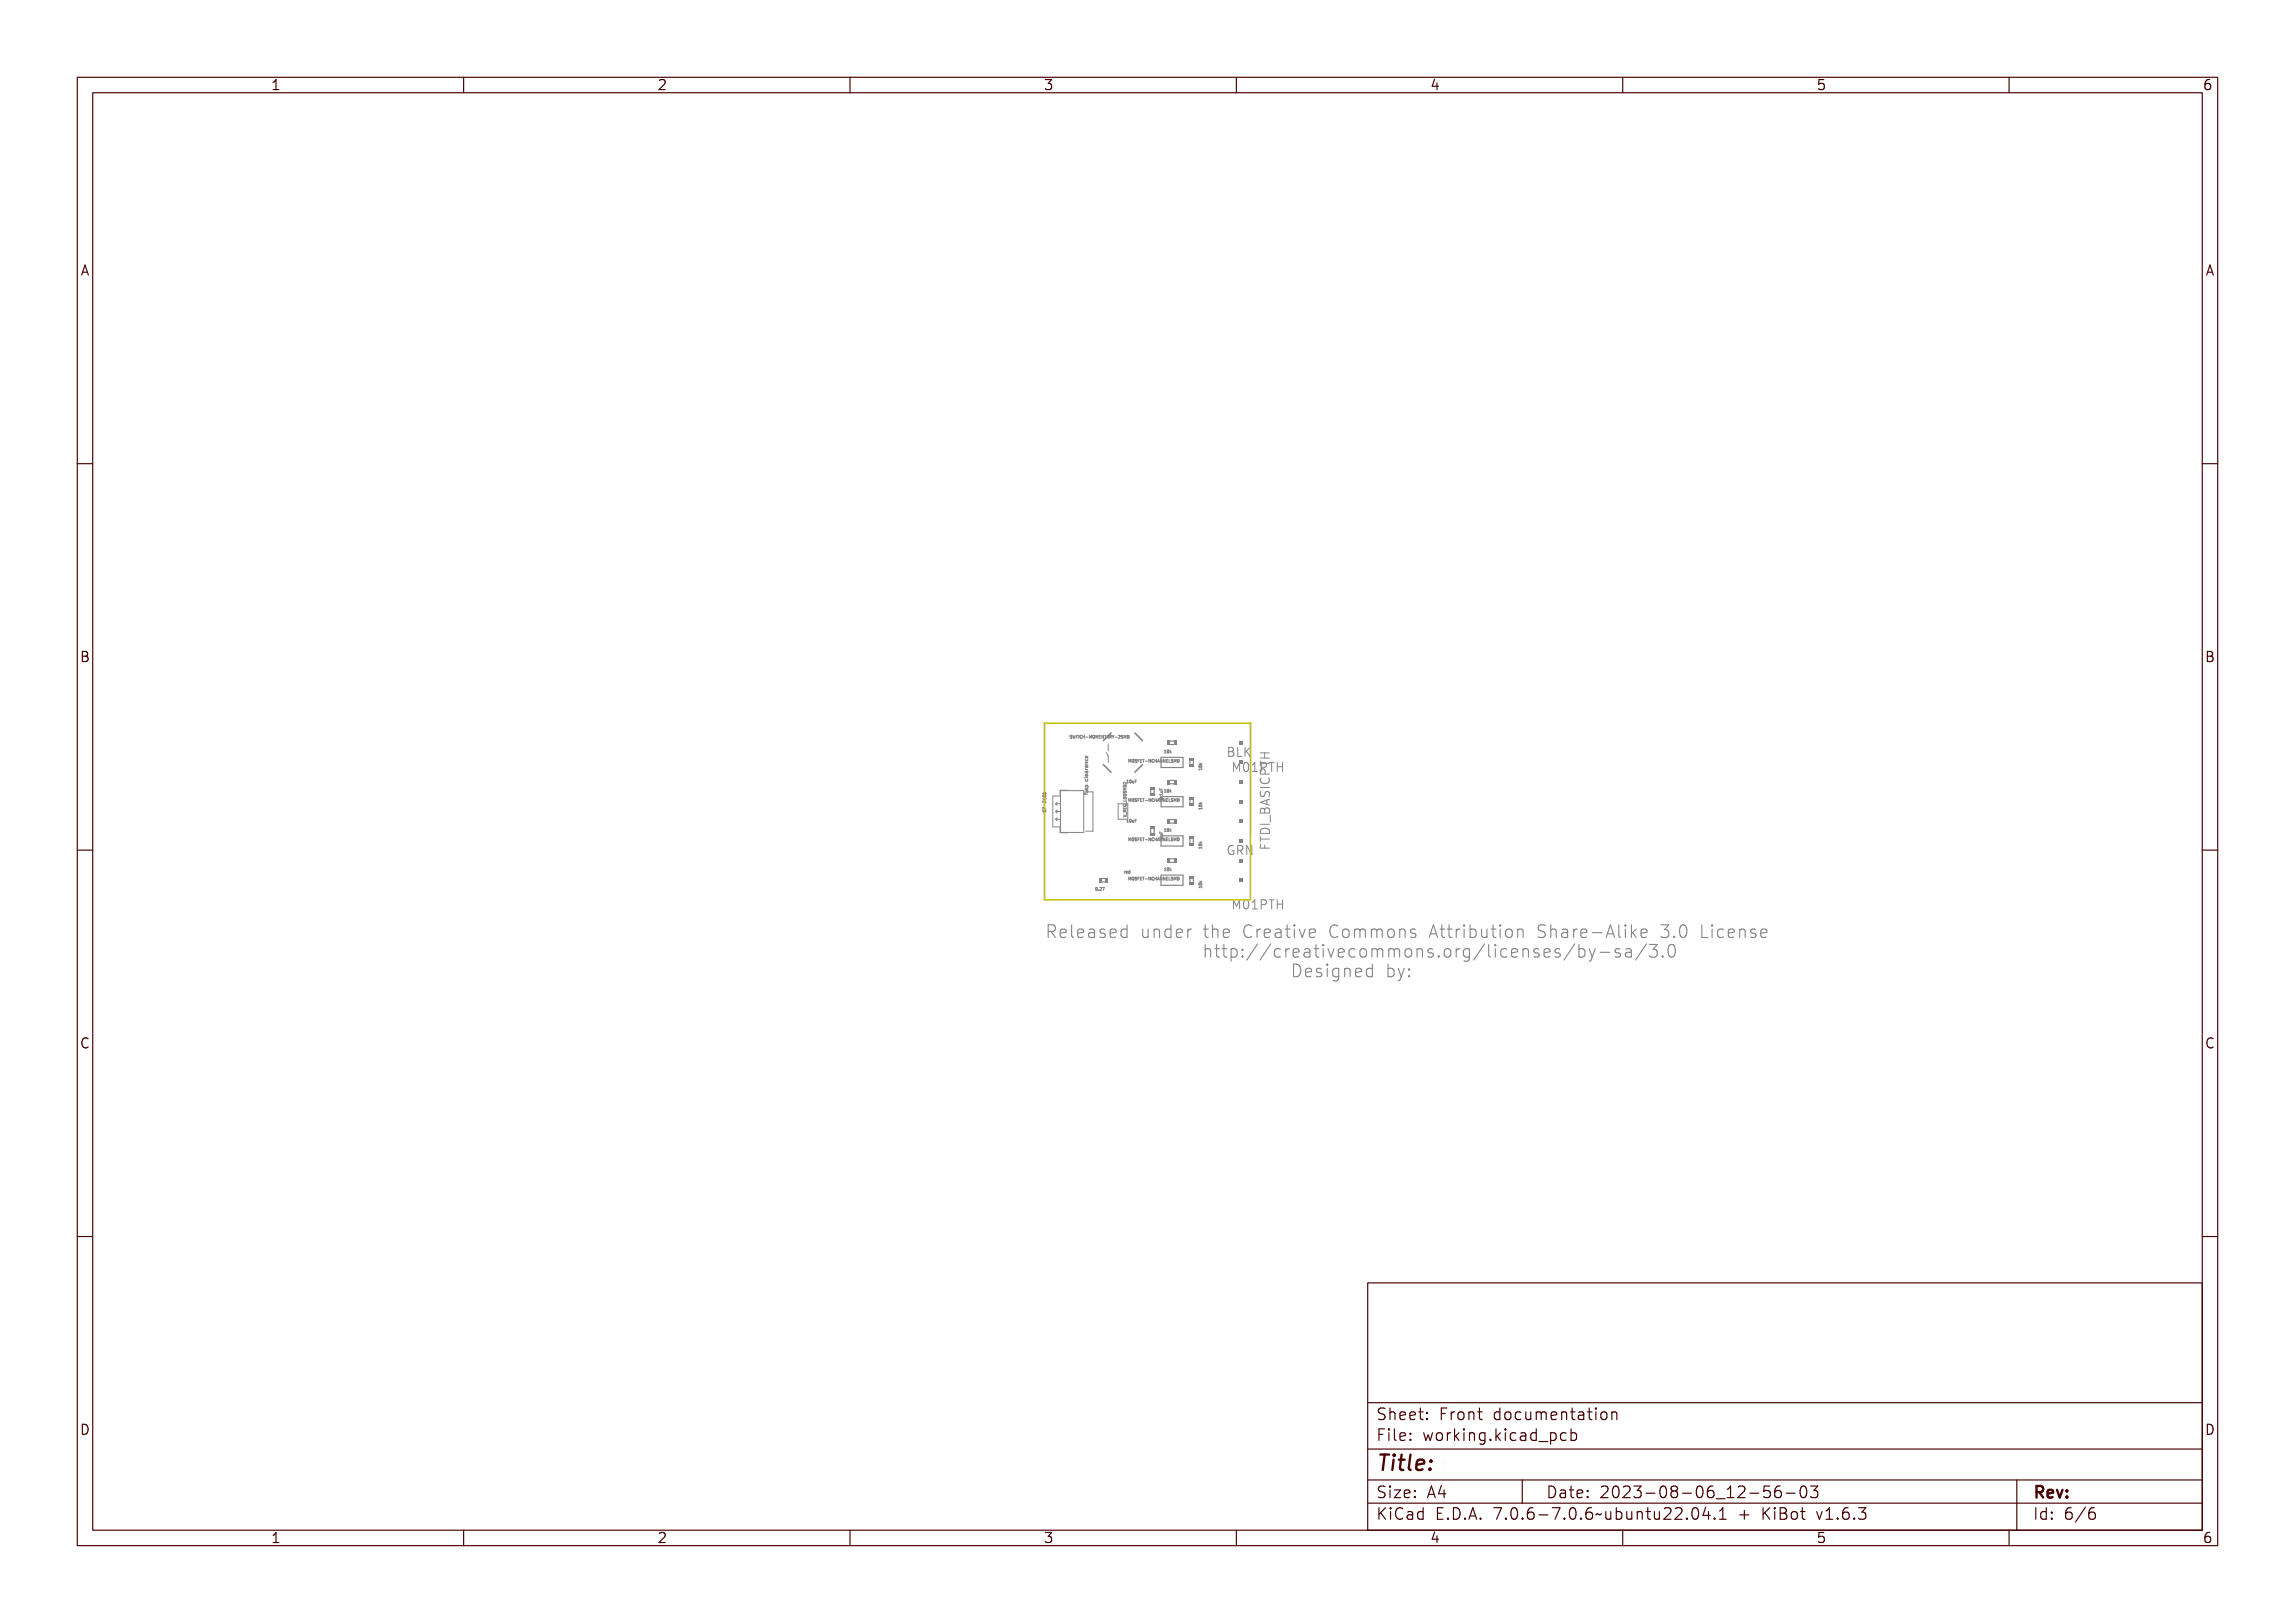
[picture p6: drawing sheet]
<svg xmlns="http://www.w3.org/2000/svg" width="297mm" height="210mm" viewBox="0 0 297 210" stroke-linecap="round" stroke-linejoin="round" font-family="sans-serif">
<defs><g id="words">
<text font-size="2.7" fill="#480000" x="178" y="190.3">Title:</text>
<g font-size="2.2" fill="#848484">
<text x="135.2" y="121.5">Released under the Creative Commons Attribution Share-Alike 3.0 License</text>
<text x="155.5" y="124.1">http://creativecommons.org/licenses/by-sa/3.0</text>
<text x="166.9" y="126.6">Designed by:</text>
</g>
<g font-size="2" fill="#480000">
<text x="178" y="183.7">Sheet: Front documentation</text>
<text x="178" y="186.5">File: working.kicad_pcb</text>
<text x="178" y="193.9">Size: A4</text>
<text x="178" y="196.6">KiCad E.D.A. 7.0.6-7.0.6~ubuntu22.04.1 + KiBot v1.6.3</text>
<text x="200" y="193.9">Date: 2023-08-06_12-56-03</text>
<text x="263" y="196.6">Id: 6/6</text>
<text x="263" y="193.9">Rev:</text>
</g>
<g font-size="1.7" fill="#480000">
<text x="35" y="11.7">1</text>
<text x="85" y="11.7">2</text>
<text x="135" y="11.7">3</text>
<text x="185" y="11.7">4</text>
<text x="235" y="11.7">5</text>
<text x="285" y="11.7">6</text>
<text x="10.5" y="35.7">A</text>
<text x="285.5" y="35.7">A</text>
<text x="10.5" y="85.6">B</text>
<text x="285.5" y="85.6">B</text>
<text x="10.5" y="135.7">C</text>
<text x="285.5" y="135.7">C</text>
<text x="10.5" y="185.6">D</text>
<text x="285.5" y="185.6">D</text>
<text x="35" y="199.7">1</text>
<text x="85" y="199.7">2</text>
<text x="135" y="199.7">3</text>
<text x="185" y="199.7">4</text>
<text x="235" y="199.7">5</text>
<text x="285" y="199.7">6</text>
</g>
<g font-size="1.6" fill="#848484">
<text x="158.7" y="98">BLK</text>
<text x="159.3" y="99.9">M01PTH</text>
<text x="158.7" y="110.7">GRN</text>
<text x="159.3" y="117.7">M01PTH</text>
</g>
<g font-size=".5" fill="#848484">
<text x="139.9" y="95.5">SWITCH-MOMENTARY-2SMD</text>
<text x="145.7" y="101.3">10uF</text>
<text x="147.3" y="98.7">MOSFET-NCHANNELSMD</text>
<text x="150.6" y="97.4">10k</text>
<text x="155.5" y="99.7" transform="rotate(-90 155.5 99.7)">10k</text>
<text x="135.4" y="104.6" transform="rotate(-90 135.4 104.6)">GP-2106</text>
<text x="145.7" y="106.4">10uF</text>
<text x="145.8" y="105.8" transform="rotate(-90 145.8 105.8)">V_REG_LDOSMD2</text>
<text x="147.3" y="103.7">MOSFET-NCHANNELSMD</text>
<text x="150.5" y="103.5" transform="rotate(-90 150.5 103.5)">0.1uF</text>
<text x="150.6" y="107.6">10k</text>
<text x="150.6" y="102.5">10k</text>
<text x="145.4" y="113">red</text>
<text x="147.3" y="108.8">MOSFET-NCHANNELSMD</text>
<text x="147.3" y="113.9">MOSFET-NCHANNELSMD</text>
<text x="150.5" y="108.6" transform="rotate(-90 150.5 108.6)">1uF</text>
<text x="150.6" y="112.7">10k</text>
<text x="155.5" y="109.9" transform="rotate(-90 155.5 109.9)">10k</text>
<text x="141.7" y="115.2">0.27</text>
<text x="155.5" y="115" transform="rotate(-90 155.5 115)">10k</text>
</g>
</g></defs>
<g fill="none" stroke="#848484" stroke-width=".13">
<path d="M138.7 95.2h-.2l.2 .3h-.2M138.8 95.1l.1 .4 .1-.2 .1 .2 .1-.4M139.3 95.1v.4M139.4 95.1h.2M139.5 95.1v.4M139.8 95.2v.2M140 95.2h.1l-.1 .1a.14 .14 0 0 1 .2 .1 .16 .16 0 0 1-.3 .1l.2-.1-.1-.1zM140.2 95.2l.1 .3v-.2l.1 .2 .1-.3-.1 .3-.1-.2v.2zM140.5 99.4v.2M140.5 99.6h.3M140.5 98.9h.3M140.5 98.2v.3l.2-.1v-.2"/>
<path d="M140.5 99.2l.1 .1 .2 .1h-.3zM140.5 98.1h.1a.13 .13 0 0 0 0 .1 .13 .13 0 0 0 .1 0 .13 .13 0 0 0 .1-.1 .14 .14 0 0 1 0 .2 .14 .14 0 0 1-.1 0l-.2-.1zM140.5 98.5h.3l-.3 .1 .3 .1h-.3zM140.5 100l.2-.1v.3l.1-.1v-.2a.17 .17 0 0 1 0 .3 .17 .17 0 0 1-.2 0 .17 .17 0 0 1-.1-.2zM140.5 97.7h.2v.2h.1v-.2a.17 .17 0 0 1 0 .2 .17 .17 0 0 1-.2 .1 .17 .17 0 0 1-.1-.3zM140.5 99.6h.3v.1a.11 .11 0 0 1 0 .1 .11 .11 0 0 1-.2 0v-.2l-.1 .2zM140.5 98.8h.3v.1a.11 .11 0 0 1 0 .2 .11 .11 0 0 1-.2-.1v-.1l-.1 .2zM140.6 95.2h.2h-.1l.1 .3h-.2v-.3zM140.6 97.8v-.1v.2zM140.6 99.1l.1 .2 .1-.1-.1-.1M140.6 99.8l.1 .2h.1l-.1-.2M140.7 97.9v.2l-.2-.1v-.1l.1-.1v.3"/>
<path d="M140.8 98.7h-.3v.2M140.8 99.1h-.3v.2M140.8 99.8h-.3v.2M140.8 95.2h.3h-.1v.3l-.1-.3zM141.2 95.2h.2a.14 .14 0 0 0-.2 .2 .13 .13 0 0 0 .2 .1h-.1a.18 .18 0 0 1-.2-.1 .18 .18 0 0 1 .1-.2zM141.4 95.2l.1 .1h.1l.1-.1v.3l-.1-.1h-.1l-.1 .1zM141.8 95.4h.1zM142 95.2l.2 .2 .1-.2v.3l-.1-.3v.2l-.1-.2-.1 .3zM142.4 95.2a.17 .17 0 0 1 .2 .2 .17 .17 0 0 1-.2 .1zM142.4 95.2l.1 .1v.2zM142.6 95.2l.2 .2 .1-.2v.3l-.1-.3v.2l-.1-.2-.1 .3zM143 95.2h.2h-.2v.1h.2l-.2 .1v.1h.2h-.2z"/>
<path d="M143.2 95.2l.2 .3 .1-.3v.3l-.2-.3-.1 .3zM143.5 95.2h.3h-.1v.3l-.1-.3zM143.9 95.2l.2 .3-.1-.1-.2 .1zM144 95.2v.2h-.1zM144.1 95.2h.2v.2l.1 .1-.2-.1-.1 .1zM144.2 95.2l.1 .1h-.1zM144.4 95.2l.2 .1 .1-.1-.1 .3zM144.8 95.4h.1zM145.1 95.2a.16 .16 0 0 1 .2 .1 .16 .16 0 0 1-.2 .2h.2h-.2l.1-.2zM145.4 95.2h.2l-.2 .1a.14 .14 0 0 1 .2 .1 .14 .14 0 0 1-.2 .1l.1-.1-.1-.1zM145.6 95.2l.2 .2 .1-.2v.3v-.3l-.1 .2-.1-.2-.1 .3zM145.9 95.2a.19 .19 0 0 1 .3 .2 .19 .19 0 0 1-.3 .1z"/>
<path d="M146 95.2a.14 .14 0 0 1 .1 .2 .14 .14 0 0 1-.1 .1zM146.1 98.6v-.3l.1 .2 .1-.2v.3M146.9 98.6h.2M146.9 98.3v.1M146.9 98.4h.1M146.9 98.3h.2M146.9 98.4l.2 .1M146.9 98.3h.1M147.1 98.5h.1M147.1 98.5v.1M147.1 98.6h.1M147.3 98.3l.1 .2 .2-.2v.4l-.1-.4-.1 .2-.1-.2v.4z"/>
<path d="M147.6 98.3h.1a.17 .17 0 0 1 .2 .2 .17 .17 0 0 1-.3 .1zM147.7 98.3l.1 .1-.1 .2zM147.9 98.3h.2l-.1 .1a.14 .14 0 0 1 .1 .2 .14 .14 0 0 1-.2 0h.2l-.2-.1zM148.2 98.3h.3h-.2v.1h.1l-.1 .1v.2zM148.5 98.3h.2h-.1v.1h.1l-.1 .1v.1l.2 .1h-.3zM148.8 98.3h.3h-.1v.4l-.1-.4zM149.2 98.5h.1zM149.4 98.3l.2 .3 .1-.3v.4l-.2-.4-.1 .4zM149.8 98.3h.1a.13 .13 0 0 0-.1 .2 .13 .13 0 0 0 .1 .1 .18 .18 0 0 1-.2 0 .18 .18 0 0 1 .1-.3zM150 98.3l.1 .1h.1l.1-.1v.4l-.1-.2h-.1l-.1 .2zM150.4 98.3l.2 .4-.1-.1-.2 .1zM150.4 98.3l.1 .2h-.1z"/>
<path d="M150.6 98.3l.2 .3 .1-.3v.4l-.2-.4-.1 .4zM150.7 97.1h.1v.3h.1h-.2v-.3zM150.9 98.3l.2 .3 .1-.3v.4l-.2-.4-.1 .4zM151 97.1a.17 .17 0 0 1 .2 .2 .17 .17 0 0 1-.2 .1zM151 97.1l.1 .1-.1 .2zM151.2 98.3h.3h-.2v.1h.1l-.1 .1v.1l.2 .1h-.3zM151.3 97.1v.2l.2-.1-.1 .1 .1 .1-.2-.1v.1zM151.5 98.3l.1 .3 .2 .1h-.3zM151.9 98.3h.1l-.1 .1a.14 .14 0 0 1 .2 .2 .15 .15 0 0 1-.3 0h.2l-.2-.1zM152.1 98.3l.1 .2 .2-.2v.4l-.1-.4v.2l-.1-.2-.1 .4zM152.4 98.3a.19 .19 0 0 1 .3 .2 .19 .19 0 0 1-.3 .2zM152.5 98.3a.14 .14 0 0 1 .1 .2 .14 .14 0 0 1-.1 .1z"/>
<path d="M155.2 99.5h.3v.2v-.1h-.3v.1zM155.2 99.2a.18 .18 0 0 1 .2-.1 .18 .18 0 0 1 .1 .3h-.3zM155.2 99.3h.3h-.2zM155.3 98.9l.1 .1 .1-.2-.1 .2 .1 .1h-.3l.2-.1zM158.8 96.9a.59 .59 0 0 1 .7 .1v.3l-.2 .1a.31 .31 0 0 1 .2 .4 .31 .31 0 0 1-.4 .2h-.3zM158.9 97.5h.2a.21 .21 0 0 1 .3 .2 .21 .21 0 0 1-.3 .2h-.2zM158.9 97h.2a.18 .18 0 0 1 .2 .2 .18 .18 0 0 1-.2 .2h-.2zM159.4 98.7h.2l.2 .6 .2-.6h.2v1.2h-.2v-1l-.2 .6h-.1l-.2-.6v1h-.1zM159.8 96.9h.1v1h.6v.1h-.7zM160.4 98.9a.39 .39 0 0 1 .6-.1 .39 .39 0 0 1 .1 .5 .41 .41 0 0 1-.4 .6 .41 .41 0 0 1-.4-.6zM160.6 98.9l.1-.1a.62 .62 0 0 1 0 1l-.2-.3v-.4zM160.6 96.9h.2v.5l.5-.5h.2l-.5 .4 .5 .7h-.2l-.4-.5-.1 .1v.4h-.2z"/>
<path d="M161.4 98.8l.4-.1v1h.2v.2h-.6v-.2h.2v-.8h-.2zM162.3 98.7h.3a.37 .37 0 0 1 .4 .5 .37 .37 0 0 1-.6 .2v.5h-.1zM162.4 98.9h.2a.22 .22 0 0 1 .2 .2 .22 .22 0 0 1-.2 .2h-.2zM163.1 98.1h1.2M163.1 97.4h1.2M163.1 98.7h.9v.2h-.4v1h-.1v-1h-.4zM163.2 98.8h.1v.4h1v.1h-1v.4h-.1zM163.2 97.9h1.1v.2h-.5v.4h.5v.2h-1.1v-.2h.5v-.4h-.5zM163.3 99.9a.39 .39 0 0 1 .5 0 .39 .39 0 0 1 .1 .4h.4v.2h-1.1zM163.4 100h.3v.3h-.4zM163.7 97.4v.7M164.1 98.7h.2v.5h.4v-.5h.2v1.2h-.2v-.6h-.4v.6h-.2z"/>
<path d="M165.3 99.2h.7M166 98.7v1.1M135 104.8a.18 .18 0 0 0 .2 .3 .17 .17 0 0 0 .1-.3l-.1 .1M135 103.2h.3l.1-.1v.2l-.4-.1v.1zM135 102.9a.18 .18 0 0 1 .2-.1 .18 .18 0 0 1 .1 .2h-.3zM135 102.5l.1 .2a.12 .12 0 0 1 .1-.2 .12 .12 0 0 1 .2 .1 .12 .12 0 0 1-.1 .1h-.3zM135 104.3h.1a.13 .13 0 0 0 .1 .2 .13 .13 0 0 0 .1-.2l-.1 .1v-.1h.1a.17 .17 0 0 1-.1 .2 .17 .17 0 0 1-.2-.2zM135 103.4h.1l.2 .2 .1-.2v.2l-.3-.1-.1 .1zM135 104h.1l.1 .2h.2h-.4zM135 102.9h.3l-.2 .1zM135.1 104.1l.1 .1h-.2zM135.2 103.8v.1z"/>
<path d="M140.3 102.6l.1 .2h.4M140.4 102.6v.1l.1-.1v.1h.3h-.3v.1zM140.4 102.3h.3l.1-.1v.2h-.4v.1zM140.4 100.5l.3-.1 .1-.1v.2h-.4v.1zM140.5 102.6v.2M140.5 101.8h.4M140.5 101.8v-.2h.2v.2M140.5 100.8v.3l.2-.1v-.2M140.5 100.7h.1a.13 .13 0 0 0 0 .2 .13 .13 0 0 0 .1 0 .13 .13 0 0 0 .1-.2 .14 .14 0 0 1 0 .2 .14 .14 0 0 1-.1 .1l-.2-.1zM140.5 101.8h.3v.1a.11 .11 0 0 1 0 .2 .11 .11 0 0 1-.2-.1v-.1l-.1 .2zM140.5 101.5a.16 .16 0 0 1 .2-.1 .16 .16 0 0 1 .1 .2l.2 .1h-.5zM140.5 101.5l.3 .1-.2 .1z"/>
<path d="M140.6 100v.2zM140.6 102l.1 .3 .1-.1-.1-.2M140.7 100.2v.2h-.2v-.2h.1v.2M140.8 102l-.3 .1v.1M140.8 102.4l-.5 .1M140.8 100.6h-.5M141.8 114.9a.17 .17 0 0 1 .2 .1 .17 .17 0 0 1-.2 .2zM141.8 114.9l.1 .1v.2zM142.1 115.1l.1 .1zM142.3 114.9a.16 .16 0 0 1 .3 .1 .16 .16 0 0 1-.2 .2h.2h-.3l.2-.2zM142.6 114.9h.3l-.2 .3 .1-.3zM145.4 101.8a.19 .19 0 0 1 .2-.2 .19 .19 0 0 1 .2 .2"/>
<path d="M145.4 105.5l.4 .1-.4 .1 .3-.1zM145.4 104.6v.2h.2v-.2v.2h.1l.1-.2v.2h-.4zM145.4 103.9h.3l.1-.2v.2zM145.4 102.5h.4h-.4l.2 .1-.2 .1h.4h-.4l.2-.1zM145.4 101.4v-.1l.1-.1 .3 .3M145.4 102.8l.1 .2a.14 .14 0 0 1 .2-.2 .14 .14 0 0 1 .1 .2l-.2-.2a.13 .13 0 0 1-.1 .2 .13 .13 0 0 1-.1-.2zM145.4 104.3h.1a.13 .13 0 0 0 .1 .2 .13 .13 0 0 0 .1-.2l-.1 .1v-.1h.1a.17 .17 0 0 1-.1 .2 .17 .17 0 0 1-.2-.2zM145.4 101.9h.1l.2 .2 .1-.2v.2l-.3-.1-.1 .1zM145.4 104.9l.2 .1 .2-.1-.2 .1 .2 .1h-.4zM145.4 103.1l.4 .1a.16 .16 0 0 1-.2 .1 .16 .16 0 0 1-.2-.2zM145.4 103.2h.3l-.2 .1zM145.4 103.4h.3l.1 .2h-.4z"/>
<path d="M145.4 102.2h.3l.1 .2h-.4zM145.5 105h.1v.1h-.2zM145.5 103.5l.2-.1v.2h-.3zM145.5 102.3l.2-.1v.2h-.3zM145.8 106.1l.1-.1v.4h.1h-.2h.1v-.3zM145.8 101h.1v.3h.1h-.2h.1v-.3zM145.9 105.2v.3zM145.9 104v.3zM146.1 103.7v-.4l.1 .3 .1-.3v.4M146.1 108.8v-.4l.1 .3 .1-.3v.4M146.1 113.9v-.4l.1 .3 .1-.3v.4M146.1 106.1v-.1a.17 .17 0 0 1 .2 .2 .17 .17 0 0 1-.2 .2z"/>
<path d="M146.1 101a.17 .17 0 0 1 .2 .1 .17 .17 0 0 1-.2 .2zM146.2 106.1l.1 .1-.1 .2zM146.2 101l.1 .1-.1 .2zM146.4 106.1l.1 .3 .1-.3v.3h-.2zM146.4 101l.1 .3 .1-.3v.3h-.2zM146.5 103.4h.2v.3h-.2zM146.7 106h.2l-.2 .1v.1h.2h-.2v.2zM146.7 101h.2h-.2v.1h.2h-.2v.2zM146.9 103.7h.2M146.9 108.8h.2M146.9 113.9h.2M146.9 103.5h.1"/>
<path d="M146.9 103.4v.1M146.9 108.5v.1M146.9 113.5v.1M146.9 108.6h.1M146.9 113.6v.1M146.9 103.4h.2M146.9 103.5l.2 .1M146.9 103.4h.1M146.9 108.4h.2M146.9 108.6h.2M146.9 108.4v.1M146.9 113.5h.2"/>
<path d="M146.9 113.7h.2M146.9 113.5h.1M147.1 103.6h.1M147.1 108.6v.1M147.1 113.7h.1M147.1 103.7h.1M147.1 103.6v.1M147.1 108.7v.1M147.1 113.7v.1M147.1 108.8h.1M147.1 113.8v.1M147.3 103.4l.1 .1 .2-.1v.3l-.1-.3-.1 .2-.1-.2v.3z"/>
<path d="M147.3 108.4l.1 .2 .2-.2v.4l-.1-.3-.1 .2-.1-.2v.3zM147.3 113.5l.1 .2 .2-.2v.4l-.1-.3-.1 .2-.1-.2v.3zM147.6 103.4h.1a.17 .17 0 0 1 .2 .2 .17 .17 0 0 1-.3 .1zM147.6 108.5l.1-.1a.17 .17 0 0 1 .2 .2 .18 .18 0 0 1-.3 .2zM147.6 113.6l.1-.1a.17 .17 0 0 1 .2 .2 .18 .18 0 0 1-.3 .2zM147.7 103.4l.1 .1-.1 .2zM147.7 108.5l.1 .1-.1 .2zM147.7 113.6h.1l-.1 .3zM147.9 103.4h.2l-.1 .1a.14 .14 0 0 1 .1 .1 .14 .14 0 0 1-.2 .1l.2-.1-.2-.1zM147.9 108.5h.2l-.1 .1a.14 .14 0 0 1 .1 .1 .14 .14 0 0 1-.2 .1l.2-.1-.2-.1zM147.9 113.5h.2l-.1 .1a.14 .14 0 0 1 .1 .2 .14 .14 0 0 1-.2 .1l.2-.1-.2-.1zM148.2 103.4h.3h-.2v.1h.1l-.1 .1v.1z"/>
<path d="M148.2 108.4h.3l-.2 .1v.1h.1h-.1v.2zM148.2 113.5h.3l-.2 .1v.1h.1h-.1v.2zM148.5 103.4h.2h-.1v.1h.1l-.1 .1v.1h.2h-.3zM148.5 108.4h.2l-.1 .1v.1h.1h-.1v.2h.2h-.3zM148.5 113.5h.2l-.1 .1v.1h.1h-.1v.1l.2 .1h-.3zM148.8 103.4h.3h-.1v.3l-.1-.3zM148.8 108.4h.3l-.1 .1v.3l-.1-.3zM148.8 113.5h.3l-.1 .1v.3l-.1-.3zM149.2 103.6h.1zM149.2 108.7h.1zM149.2 113.7l.1 .1zM149.4 103.4l.2 .3 .1-.3v.3l-.2-.3-.1 .3z"/>
<path d="M149.4 108.4l.2 .3 .1-.3v.4l-.2-.3-.1 .3zM149.4 113.5l.2 .3 .1-.3v.4l-.2-.3-.1 .3zM149.8 103.4h.1a.13 .13 0 0 0-.1 .1 .13 .13 0 0 0 .1 .2 .18 .18 0 0 1-.2-.1 .18 .18 0 0 1 .1-.2zM149.8 108.5h.1a.13 .13 0 0 0-.1 .1 .13 .13 0 0 0 .1 .1v.1a.18 .18 0 0 1-.2-.1 .18 .18 0 0 1 .1-.2zM149.8 113.6h.1a.13 .13 0 0 0-.1 .1 .13 .13 0 0 0 .1 .1v.1a.18 .18 0 0 1-.2-.1 .18 .18 0 0 1 .1-.2zM150 103.4l.1 .1h.1l.1-.1v.3l-.1-.1h-.1l-.1 .1zM150 108.4l.1 .2h.1l.1-.2v.4l-.1-.2h-.1l-.1 .2zM150 113.5l.1 .2h.1l.1-.2v.4l-.1-.2h-.1l-.1 .2zM150.1 102.7h.3h.1v.2l-.4-.1v.1zM150.1 102.1v.1h.2v-.1v.1l.2 .1h-.4zM150.1 108.4h.3h.1v.2l-.1-.1h-.3v.1zM150.1 107.8v.1h.2v-.1v.1l.2 .1h-.4z"/>
<path d="M150.1 103.3a.18 .18 0 0 1 .2 0 .18 .18 0 0 1 .1 .2h-.3zM150.1 103.4h.3l-.2 .1zM150.2 102.4h.3v.1l-.3 .1 .2-.1zM150.2 108.1h.3v.1l-.3 .1 .2-.1zM150.4 103.1h.1zM150.4 103.4l.2 .3-.1-.1-.2 .1zM150.4 108.4l.2 .4-.1-.1-.2 .1zM150.4 113.5l.2 .4-.1-.1-.2 .1zM150.4 103.4l.1 .2h-.1zM150.4 108.5l.1 .2h-.1zM150.4 113.6l.1 .2h-.1zM150.6 103.4l.2 .3 .1-.3v.3l-.2-.3-.1 .3z"/>
<path d="M150.6 108.4l.2 .3 .1-.3v.4l-.2-.3-.1 .3zM150.6 113.5l.2 .3 .1-.3v.4l-.2-.3-.1 .3zM150.7 107.3l.1-.1v.4h.1h-.2v-.3zM150.7 102.2h.1v.3h.1h-.2v-.3zM150.7 112.3h.1v.3l.1 .1h-.2v-.1v-.2zM150.9 103.4l.2 .3 .1-.3v.3l-.2-.3-.1 .3zM150.9 108.4l.2 .3 .1-.3v.4l-.2-.3-.1 .3zM150.9 113.5l.2 .3 .1-.3v.4l-.2-.3-.1 .3zM151 107.3v-.1a.17 .17 0 0 1 .2 .2 .17 .17 0 0 1-.2 .2zM151 102.2a.17 .17 0 0 1 .2 .1 .17 .17 0 0 1-.2 .2zM151 112.4v-.1a.17 .17 0 0 1 .2 .2 .17 .17 0 0 1-.2 .1zM151 107.3l.1 .1-.1 .2z"/>
<path d="M151 102.2l.1 .1-.1 .2zM151 112.4h.1l-.1 .3zM151.2 103.4h.3h-.2v.1h.1l-.1 .1v.1h.2h-.3zM151.2 108.4h.3l-.2 .1v.1h.1h-.1v.2h.2h-.3zM151.2 113.5h.3l-.2 .1v.1h.1h-.1v.1l.2 .1h-.3zM151.3 107.2v.2l.2-.1-.1 .1 .1 .2-.2-.1v.1zM151.3 102.1v.3l.2-.2-.1 .2 .1 .1-.2-.1v.1zM151.3 112.3v.2l.2-.1-.1 .1 .1 .2-.2-.2v.2zM151.5 103.4l.1 .3h.2h-.3zM151.5 108.4l.1 .4h.2h-.3zM151.5 113.5l.1 .3 .2 .1h-.3zM151.9 103.4h.1l-.1 .1a.14 .14 0 0 1 .2 .1 .16 .16 0 0 1-.3 .1l.2-.1-.2-.1z"/>
<path d="M151.9 108.5h.1l-.1 .1a.14 .14 0 0 1 .2 .1 .16 .16 0 0 1-.3 .1l.2-.1-.2-.1zM151.9 113.5h.1l-.1 .1a.14 .14 0 0 1 .2 .2 .16 .16 0 0 1-.3 .1l.2-.1-.2-.1zM152.1 103.4l.1 .1 .2-.1v.3l-.1-.3v.2l-.1-.2-.1 .3zM152.1 108.4l.1 .2 .2-.2v.4l-.1-.3v.2l-.1-.2-.1 .3zM152.1 113.5l.1 .2 .2-.2v.4l-.1-.3v.2l-.1-.2-.1 .3zM152.4 103.4a.19 .19 0 0 1 .3 .1 .19 .19 0 0 1-.3 .2zM152.4 108.4a.19 .19 0 0 1 .3 .2 .19 .19 0 0 1-.3 .2zM152.4 113.5a.19 .19 0 0 1 .3 .2 .19 .19 0 0 1-.3 .2zM152.5 103.4a.14 .14 0 0 1 .1 .1 .14 .14 0 0 1-.1 .2zM152.5 108.5a.14 .14 0 0 1 .1 .1 .14 .14 0 0 1-.1 .2zM152.5 113.6a.14 .14 0 0 1 .1 .1 .14 .14 0 0 1-.1 .2zM155.2 104h.3"/>
<path d="M155.2 114.8h.3v-.1v.2v-.1h-.3v.1zM155.2 104.6h.3v-.1v.2h-.3v.1zM155.2 109.7h.3v-.1v.2l-.3-.1v.1zM155.2 114.5a.18 .18 0 0 1 .2-.1 .18 .18 0 0 1 .1 .2h-.3zM155.2 104.3a.18 .18 0 0 1 .2-.1 .18 .18 0 0 1 .1 .3h-.3zM155.2 109.4a.18 .18 0 0 1 .2-.1 .18 .18 0 0 1 .1 .2h-.3zM155.2 104.2a.18 .18 0 0 1 .2-.1 .18 .18 0 0 1 .1 .2 .18 .18 0 0 1-.2 .1 .18 .18 0 0 1-.1-.2zM155.2 114.5h.3l-.2 .1zM155.2 104.3l.3 .1h-.2zM155.2 109.4h.3l-.2 .1zM155.3 114.1l.1 .1 .1-.1-.1 .1 .1 .1h-.3h.2zM155.3 103.9l.1 .1 .1-.1-.1 .2 .1 .1h-.3l.2-.1z"/>
<path d="M155.3 109l.1 .1 .1-.1-.1 .2h.1h-.3h.2zM155.3 103.8l.1 .2M155.5 104.6h-.3l.1 .1M155.5 104.5v.2M155.5 103.8l-.1 .2M158.9 109.7l.4-.1h.2v.2l-.2-.1a.45 .45 0 0 0-.4 .5 .45 .45 0 0 0 .4 .4l.1-.3h-.2v-.2h.3v.5a.5 .5 0 0 1-.6 0 .5 .5 0 0 1-.1-.6zM159.4 116.5h.2l.2 .6 .2-.6h.2v1.2h-.2v-1.1l-.2 .6h-.1l-.2-.6v1.1h-.1zM159.7 109.6a.58 .58 0 0 1 .7 .2v.2l-.2 .2 .3 .5h-.1l-.2-.4-.2-.1h-.1v.5h-.2zM159.9 109.7h.1a.2 .2 0 0 1 .2 .2 .2 .2 0 0 1-.2 .2h-.1zM160.4 116.6a.39 .39 0 0 1 .6 0 .39 .39 0 0 1 .1 .5 .41 .41 0 0 1-.4 .6 .41 .41 0 0 1-.4-.6zM160.6 116.6h.1a.62 .62 0 0 1 0 1l-.2-.3v-.4zM160.6 109.6h.2l.4 .9v-.9h.2v1.1h-.2l-.4-.9v.9h-.2z"/>
<path d="M161.3 109.4l.7 1.2v-1.2M161.4 116.6l.4-.1v1h.2v.2h-.6v-.2h.2v-.8h-.2zM162.3 116.5h.3a.37 .37 0 0 1 .4 .5 .37 .37 0 0 1-.6 .2v.5h-.1zM162.4 116.6h.2a.22 .22 0 0 1 .2 .3 .22 .22 0 0 1-.2 .2h-.2zM163.1 109.2v.5h1.2M163.1 108.2v.7M163.1 108.6h1.2M163.1 106.7h1.2M163.1 101.9h1.2M163.1 116.5h.9v.1h-.4v1.1h-.1v-1.1h-.4zM163.2 102.4l-.1 .5 .1 .1h.4l.2-.5 .3-.1 .2 .2-.1 .5M163.2 104.7l.2-.1 .3 .2a.31 .31 0 0 1 .2-.3 .31 .31 0 0 1 .4 .3v.4h-1.2z"/>
<path d="M163.2 107.4a.63 .63 0 0 1 .7-.2 .63 .63 0 0 1 .4 .6h-1.2zM163.2 109.2h.1v.5h.4v-.4h.1v.4h.5v.2h-1.1zM163.2 108.2h.1v.4h1v.1h-1v.4h-.1zM163.2 106.5h.1v.2h.9v-.2h.1v.6h-.1v-.2h-.9v.2h-.1zM163.2 103.9l1.1-.4v.2l-.3 .1v.4h.3v.2l-1.1-.4zM163.2 101.7h.1v.3h.9v-.3h.1v.7h-.1v-.3h-.9v.3h-.1zM163.2 100.7a.47 .47 0 0 0 0 .6 .47 .47 0 0 0 .6 .1 .44 .44 0 0 0 .4-.2 .44 .44 0 0 0 0-.5M163.2 102.7h.2a.25 .25 0 0 0-.1 .4 .25 .25 0 0 0 .3 0 .39 .39 0 0 1 .5-.5 .39 .39 0 0 1 .2 .7l-.2 .1a.27 .27 0 0 0 .1-.4 .27 .27 0 0 0-.3-.1 .38 .38 0 0 1-.5 .5 .38 .38 0 0 1-.2-.7zM163.2 100.8h.2l-.1 .2a.48 .48 0 0 0 .5 .3 .48 .48 0 0 0 .4-.3l-.1-.2h.2a.58 .58 0 0 1-.5 .7 .58 .58 0 0 1-.6-.5zM163.3 104.6l.3-.1 .1 .2a.32 .32 0 0 1 .4-.2 .32 .32 0 0 1 .2 .4v.3h-1.1zM163.3 103.9l.6-.1v.3zM163.3 107.5a.62 .62 0 0 1 .8-.1 .62 .62 0 0 1 .2 .7h-1.1v-.5z"/>
<path d="M163.3 104.7h.3l.1 .4h-.4zM163.4 107.6l.1-.1a.45 .45 0 0 1 .7 .4h-.9zM163.7 104.8v.4M163.7 109.4v.3M163.8 104.7h.4v.4h-.4zM163.9 103.5v.6M164.1 116.5h.2v.5h.4v-.5h.2v1.2h-.2v-.6h-.4v.6h-.2zM164.3 103.4l-1.2 .4 1.2 .4M164.4 105.5v.9M164.6 105.4l.1 .9zM165.3 117h.7M166 116.4v1.2"/>
<circle cx="140.7" cy="99.7" r=".08"/>
<circle cx="140.7" cy="99" r=".08"/>
<circle cx="146.6" cy="98.5" r=".17"/>
<circle cx="151" cy="97.3" r=".03"/>
<circle cx="155.4" cy="99.3" r=".03"/>
<circle cx="160.7" cy="99.3" r=".1"/>
<circle cx="135.2" cy="102.9" r=".03"/>
<circle cx="135.2" cy="102.6" r=".08"/>
<circle cx="140.7" cy="102" r=".08"/>
<circle cx="141.9" cy="115" r=".03"/>
<circle cx="146.2" cy="106.2" r=".03"/>
<circle cx="146.2" cy="101.1" r=".03"/>
<circle cx="146.6" cy="108.6" r=".17"/>
<circle cx="146.6" cy="113.7" r=".17"/>
<circle cx="150.3" cy="103.4" r=".03"/>
<circle cx="151" cy="107.4" r=".03"/>
<circle cx="151" cy="102.3" r=".03"/>
<circle cx="151" cy="112.5" r=".03"/>
<circle cx="155.4" cy="109.4" r=".03"/>
<circle cx="155.4" cy="114.5" r=".03"/>
<circle cx="155.4" cy="104.4" r=".03"/>
<circle cx="160.7" cy="117.1" r=".1"/>
</g>
<g fill="none" stroke="#848484" stroke-width=".14">
<path d="M135.3 119.9a.8 .8 0 0 1 1 .3 .4 .4 0 0 1-.3 .6l.2 .1 .3 .6h-.3l-.2-.5-.3-.2h-.2v.7h-.2zM138 119.8h.5v1.4l.1 .1h.3v.2a.44 .44 0 0 1-.6-.4v-1.1h-.3zM155.3 120h.2v.3h.5v.2h-.5v.7l.1 .1 .4 .1v.1a.45 .45 0 0 1-.7-.4v-.6h-.3v-.2h.3zM156.4 119.9h.2v.6a.39 .39 0 0 1 .5-.2 .39 .39 0 0 1 .2 .5v.7h-.2v-.7a.26 .26 0 0 0-.2-.3 .26 .26 0 0 0-.3 .2v.8h-.2zM165.8 120h.2v.3h.5v.2h-.5v.7l.1 .1 .4 .1v.1a.45 .45 0 0 1-.7-.4v-.6h-.3v-.2h.3zM167.2 119.9h.2v.2h-.2zM182.9 119.9h.3l.5 1.6h-.2l-.1-.4h-.6l-.1 .4h-.2zM184.2 120h.2v.3h.4v.2h-.4v.7l.1 .1 .3 .1v.1a.45 .45 0 0 1-.6-.4v-.6h-.3v-.2h.3zM185.5 120h.2v.3h.4v.2h-.4v.7l.1 .1 .3 .1v.1a.45 .45 0 0 1-.6-.4v-.6h-.3v-.2h.3zM188.2 119.9h.2v.2h-.2zM189.2 119.9h.2v.6a.45 .45 0 0 1 .6-.2 .45 .45 0 0 1 .2 .6 .46 .46 0 0 1-.2 .6 .46 .46 0 0 1-.6-.1v.1h-.2zM192.1 120h.2v.3h.4v.2h-.4v.7l.1 .1 .3 .1v.1a.45 .45 0 0 1-.6-.4v-.6h-.4v-.2h.4z"/>
<path d="M193.5 119.9h.2v.2h-.2zM199.7 119.9h.2v.6a.39 .39 0 0 1 .5-.2 .39 .39 0 0 1 .2 .5v.7h-.2v-.7a.26 .26 0 0 0-.2-.3 .26 .26 0 0 0-.3 .2v.8h-.2zM206.6 119.9h.2l.5 1.6h-.2l-.1-.4h-.6l-.1 .4h-.2zM207.5 119.8h.5v1.4l.1 .1h.4v.2a.44 .44 0 0 1-.7-.4v-1.1h-.3zM209.2 119.9h.2v.2h-.2zM210.2 119.9h.2v.9l.5-.5h.3l-.5 .5 .6 .7h-.3l-.4-.6-.2 .1v.5h-.2zM214.1 120a.53 .53 0 0 1 .6-.1 .53 .53 0 0 1 .3 .6l-.3 .2a.49 .49 0 0 1 .3 .7 .49 .49 0 0 1-.7 .1h-.2v-.3a.5 .5 0 0 0 .8-.1 .36 .36 0 0 0-.6-.3v-.2h.2a.28 .28 0 0 0 .3-.4 .28 .28 0 0 0-.5-.1l-.2 .1zM216.9 120l.1-.1a.59 .59 0 0 1 .6 .2 .59 .59 0 0 1 .1 .6v.3a.51 .51 0 0 1-.5 .5 .51 .51 0 0 1-.5-.5v-.7zM219.4 119.9h.2v1.4h.8v.2h-1zM221.1 119.9h.2v.2h-.2zM135.5 120.1a.43 .43 0 0 1 .6 .2v.1a.26 .26 0 0 1-.3 .3h-.3zM136.8 120.5a.53 .53 0 0 1 .6-.2 .53 .53 0 0 1 .3 .7h-.9a.46 .46 0 0 0 .3 .4 .46 .46 0 0 0 .5-.1v.2a.66 .66 0 0 1-.9-.2 .66 .66 0 0 1 .1-.8z"/>
<path d="M136.9 120.5h.1a.31 .31 0 0 1 .5 .3h-.7zM139.4 120.5a.53 .53 0 0 1 .6-.2 .53 .53 0 0 1 .3 .7h-.9a.46 .46 0 0 0 .3 .4 .46 .46 0 0 0 .5-.1v.2a.66 .66 0 0 1-.8-.2 .66 .66 0 0 1 0-.8zM139.6 120.5h.1a.31 .31 0 0 1 .4 .3h-.7zM140.6 120.4a.55 .55 0 0 1 .6-.1 .55 .55 0 0 1 .3 .5v.7h-.2v-.2a.42 .42 0 0 1-.5 .2 .42 .42 0 0 1-.2-.5 .42 .42 0 0 1 .5-.2h.2a.38 .38 0 0 0-.2-.4 .38 .38 0 0 0-.5 .2zM140.8 121l.5-.1a.34 .34 0 0 1-.1 .4 .34 .34 0 0 1-.4-.1zM142.1 120.4l.3-.1h.3l.1 .1v.2a.35 .35 0 0 0-.6 .1v.1a.49 .49 0 0 1 .6 .5l-.2 .2h-.3h-.3v-.2a.42 .42 0 0 0 .6-.1v-.1a.5 .5 0 0 1-.6-.6zM143.3 120.5a.53 .53 0 0 1 .7-.2 .53 .53 0 0 1 .2 .7h-.8a.46 .46 0 0 0 .3 .4 .46 .46 0 0 0 .5-.1v.2a.66 .66 0 0 1-.9-.2 .66 .66 0 0 1 0-.8zM143.5 120.5h.1a.31 .31 0 0 1 .4 .3h-.6zM144.6 120.5a.39 .39 0 0 1 .7 0v-.6h.2v1.6h-.2v-.1a.45 .45 0 0 1-.6 .1 .45 .45 0 0 1-.2-.6zM144.8 120.6a.25 .25 0 0 1 .4 0l.1 .3a.36 .36 0 0 1-.3 .5 .53 .53 0 0 1-.2-.8zM147.2 120.3h.2v.8a.26 .26 0 0 0 .2 .3 .26 .26 0 0 0 .3-.2v-.9h.2v1.2h-.2v-.2a.38 .38 0 0 1-.5 .2 .38 .38 0 0 1-.2-.4zM148.5 120.3h.2v.2a.39 .39 0 0 1 .5-.2 .39 .39 0 0 1 .2 .5v.7h-.2v-.7a.26 .26 0 0 0-.2-.3 .26 .26 0 0 0-.3 .2v.8h-.2z"/>
<path d="M149.9 120.5a.39 .39 0 0 1 .6 0v-.6h.2v1.6h-.2v-.1a.45 .45 0 0 1-.6 .1 .45 .45 0 0 1-.2-.6zM150 120.6a.25 .25 0 0 1 .4 0l.1 .3a.36 .36 0 0 1-.3 .5 .53 .53 0 0 1-.2-.8zM151.2 120.5a.53 .53 0 0 1 .7-.2 .53 .53 0 0 1 .2 .7h-.8a.46 .46 0 0 0 .3 .4 .46 .46 0 0 0 .5-.1v.2a.66 .66 0 0 1-.9-.2 .66 .66 0 0 1 0-.8zM151.4 120.5h.1a.31 .31 0 0 1 .4 .3h-.6zM152.6 120.3h.2v.3a.43 .43 0 0 1 .7-.2v.2a.39 .39 0 0 0-.5-.1 .39 .39 0 0 0-.2 .4v.6h-.2zM155.7 122.4h.2v.6a.39 .39 0 0 1 .5-.1 .39 .39 0 0 1 .2 .4v.8h-.2v-.8a.26 .26 0 0 0-.2-.3 .26 .26 0 0 0-.3 .2v.9h-.2zM157.3 122.5h.2v.4h.4v.1h-.4v.8l.1 .1h.3v.2a.45 .45 0 0 1-.6-.4v-.7h-.4v-.1h.4zM157.8 120.5a.53 .53 0 0 1 .6-.2 .53 .53 0 0 1 .3 .7h-.9a.46 .46 0 0 0 .3 .4 .46 .46 0 0 0 .5-.1v.2a.66 .66 0 0 1-.9-.2 .66 .66 0 0 1 .1-.8zM157.9 120.5h.1a.31 .31 0 0 1 .5 .3h-.7zM158.6 122.5h.2v.4h.4v.1h-.4v.8l.1 .1h.3v.2a.45 .45 0 0 1-.6-.4v-.7h-.4v-.1h.4zM159.6 122.9h.2v.1a.45 .45 0 0 1 .6-.1 .45 .45 0 0 1 .2 .6 .45 .45 0 0 1-.2 .5 .45 .45 0 0 1-.6-.1v.6h-.2zM160 123a.4 .4 0 0 1 .4 .2 .4 .4 0 0 1 0 .5 .27 .27 0 0 1-.3 .2 .27 .27 0 0 1-.3-.2v-.4z"/>
<path d="M160.4 120.1l.3-.2h.3l.2 .1v.2a.47 .47 0 0 0-.5 0 .47 .47 0 0 0-.2 .5 .47 .47 0 0 0 .1 .6 .47 .47 0 0 0 .6-.1v.3a.67 .67 0 0 1-.7-.1 .67 .67 0 0 1-.2-.7zM161.3 122.9h.2v.3h-.2zM161.3 123.7h.2v.4h-.2zM161.8 120.3h.2v.3a.43 .43 0 0 1 .6-.2v.2a.39 .39 0 0 0-.4-.1 .39 .39 0 0 0-.2 .4v.6h-.2zM163 122.5h.2l-.8 1.8h-.2zM163 120.5a.53 .53 0 0 1 .7-.2 .53 .53 0 0 1 .2 .7h-.8a.46 .46 0 0 0 .3 .4 .46 .46 0 0 0 .5-.1v.2a.66 .66 0 0 1-.9-.2 .66 .66 0 0 1 0-.8zM163.2 120.5h.1a.31 .31 0 0 1 .4 .3h-.6zM164.3 120.4a.55 .55 0 0 1 .6-.1 .55 .55 0 0 1 .3 .5v.7h-.2v-.2a.42 .42 0 0 1-.6 .2 .42 .42 0 0 1-.2-.5 .42 .42 0 0 1 .5-.2h.3a.38 .38 0 0 0-.3-.4 .38 .38 0 0 0-.4 .2zM164.3 122.5h.2l-.8 1.8h-.2zM164.5 121l.5-.1a.34 .34 0 0 1-.2 .4 .34 .34 0 0 1-.4-.1zM165 123l.3-.2h.3l.2 .1v.2a.44 .44 0 0 0-.6 0 .44 .44 0 0 0-.1 .6 .42 .42 0 0 0 .7 .1v.2a.63 .63 0 0 1-.8-.2 .63 .63 0 0 1 0-.8zM166.4 122.9h.2v.2a.43 .43 0 0 1 .6-.2v.2a.39 .39 0 0 0-.4 0 .39 .39 0 0 0-.2 .4v.6h-.2z"/>
<path d="M166.9 120.3h.5v1.1h.4v.1h-.9v-.1h.3v-.9h-.3zM167.1 125a.82 .82 0 0 1 1 .8 .82 .82 0 0 1-1 .8zM167.3 125.2a.55 .55 0 0 1 .5 .2 .55 .55 0 0 1 .1 .6 .43 .43 0 0 1-.6 .4zM167.6 123a.53 .53 0 0 1 .6-.1 .53 .53 0 0 1 .3 .6h-.9a.46 .46 0 0 0 .3 .4 .46 .46 0 0 0 .5-.1v.2a.66 .66 0 0 1-.8-.1 .66 .66 0 0 1 0-.9zM167.8 123.1l.1-.1a.31 .31 0 0 1 .4 .3l-.7 .1zM168.1 120.3h.2l.3 1 .4-1h.2l-.4 1.2h-.3zM168.5 125.5a.53 .53 0 0 1 .7-.1 .53 .53 0 0 1 .2 .6h-.8a.46 .46 0 0 0 .3 .5 .46 .46 0 0 0 .5-.2v.2a.66 .66 0 0 1-.9-.1 .66 .66 0 0 1 0-.9zM168.7 125.6h.1a.31 .31 0 0 1 .4 .3h-.6zM168.8 122.9a.55 .55 0 0 1 .6-.1 .55 .55 0 0 1 .3 .6v.7h-.2v-.2a.42 .42 0 0 1-.5 .2 .42 .42 0 0 1-.2-.5 .42 .42 0 0 1 .5-.3h.2a.38 .38 0 0 0-.2-.3 .38 .38 0 0 0-.5 .1zM169 123.5h.5a.34 .34 0 0 1-.1 .4 .34 .34 0 0 1-.4-.1zM169.6 120.5a.53 .53 0 0 1 .6-.2 .53 .53 0 0 1 .3 .7h-.9a.46 .46 0 0 0 .3 .4 .46 .46 0 0 0 .5-.1v.2a.66 .66 0 0 1-.8-.2 .66 .66 0 0 1 0-.8zM169.7 120.5h.1a.31 .31 0 0 1 .5 .3h-.7z"/>
<path d="M169.9 125.5l.3-.1h.3h.1v.2a.35 .35 0 0 0-.6 .2 .49 .49 0 0 1 .6 .6l-.2 .2h-.3l-.3-.1v-.2a.42 .42 0 0 0 .6 0v-.2a.5 .5 0 0 1-.6-.5zM170.4 122.5h.2v.4h.4v.1h-.4v.8l.1 .1h.3v.2a.45 .45 0 0 1-.6-.4v-.7h-.3v-.1h.3zM171.1 125.4h.5v1h.4v.2h-1v-.2h.4v-.8h-.3zM171.4 124.9h.2v.3h-.2zM171.5 122.9h.5v1h.4v.2h-1v-.2h.4v-.9h-.3zM171.8 122.4h.2v.2h-.2zM172.2 120.1l.3-.2h.3l.3 .1v.2a.47 .47 0 0 0-.6 0 .47 .47 0 0 0-.2 .5 .47 .47 0 0 0 .2 .6 .47 .47 0 0 0 .6-.1v.3a.67 .67 0 0 1-.8-.1 .67 .67 0 0 1-.2-.7zM172.4 125.5a.39 .39 0 0 1 .7 .1v-.2h.2v1.1a.54 .54 0 0 1-.3 .5 .54 .54 0 0 1-.6 0v-.2a.4 .4 0 0 0 .5 .1 .4 .4 0 0 0 .2-.5 .45 .45 0 0 1-.6 .2 .45 .45 0 0 1-.2-.6zM172.6 125.7a.26 .26 0 0 1 .3-.2 .26 .26 0 0 1 .2 .3v.2a.35 .35 0 0 1-.3 .4 .51 .51 0 0 1-.2-.7zM172.7 122.9h.2l.3 1 .4-1h.2l-.5 1.2h-.2zM173.5 120.5a.6 .6 0 0 1 1 .3 .6 .6 0 0 1-.8 .7 .75 .75 0 0 1-.2-1zM173.7 120.6a.28 .28 0 0 1 .3-.1 .28 .28 0 0 1 .2 .2 .4 .4 0 0 1 0 .5 .4 .4 0 0 1-.4 .1 .61 .61 0 0 1-.1-.7z"/>
<path d="M173.7 125.4h.2v.2a.39 .39 0 0 1 .5-.2 .39 .39 0 0 1 .2 .5v.7h-.2v-.7a.26 .26 0 0 0-.2-.4 .26 .26 0 0 0-.3 .3v.8h-.2zM174.1 123a.53 .53 0 0 1 .7-.1 .53 .53 0 0 1 .2 .6h-.8a.46 .46 0 0 0 .3 .4 .46 .46 0 0 0 .5-.1v.2a.66 .66 0 0 1-.9-.1 .66 .66 0 0 1 0-.9zM174.3 123.1l.1-.1a.31 .31 0 0 1 .4 .3l-.6 .1zM174.7 120.3h.1v.1a.24 .24 0 0 1 .3-.1 .24 .24 0 0 1 .2 .1l.1-.1h.2a1.4 1.4 0 0 1 .1 1.2h-.1v-.9l-.2-.1-.1 .1v.9h-.2v-.9l-.1-.1-.2 .1v.9h-.1zM175.1 125.5a.53 .53 0 0 1 .6-.1 .53 .53 0 0 1 .3 .6h-.9a.46 .46 0 0 0 .3 .5 .46 .46 0 0 0 .5-.2v.2a.66 .66 0 0 1-.8-.1 .66 .66 0 0 1 0-.9zM175.2 125.6h.1a.31 .31 0 0 1 .5 .3h-.7zM175.5 123l.3-.2h.3l.2 .1v.2a.44 .44 0 0 0-.6 0 .44 .44 0 0 0-.1 .6 .42 .42 0 0 0 .7 .1v.2a.63 .63 0 0 1-.8-.2 .63 .63 0 0 1 0-.8zM176 120.3h.1v.1a.24 .24 0 0 1 .3-.1 .24 .24 0 0 1 .2 .1l.1-.1h.2a1.4 1.4 0 0 1 .2 1.2h-.2v-.9l-.1-.1-.2 .1v.9h-.2v-.9l-.1-.1-.1 .1-.1 .9h-.1zM176.4 125.5a.39 .39 0 0 1 .6 .1v-.7h.2v1.7h-.2v-.2a.45 .45 0 0 1-.6 .2 .45 .45 0 0 1-.2-.6zM176.5 125.7a.25 .25 0 0 1 .4 0l.1 .3a.36 .36 0 0 1-.3 .5 .53 .53 0 0 1-.2-.8zM176.8 123a.6 .6 0 0 1 .9 .4 .6 .6 0 0 1-.8 .6 .75 .75 0 0 1-.1-1zM176.9 123.1a.28 .28 0 0 1 .3-.1 .28 .28 0 0 1 .2 .3 .4 .4 0 0 1 0 .4 .4 .4 0 0 1-.4 .2 .61 .61 0 0 1-.1-.8z"/>
<path d="M177.4 120.5a.6 .6 0 0 1 1 .3 .6 .6 0 0 1-.8 .7 .75 .75 0 0 1-.2-1zM177.6 120.6a.28 .28 0 0 1 .3-.1 .28 .28 0 0 1 .2 .2 .4 .4 0 0 1 0 .5 .4 .4 0 0 1-.4 .1 .61 .61 0 0 1-.1-.7zM177.9 122.9h.2v.1a.24 .24 0 0 1 .2-.2 .24 .24 0 0 1 .2 .2l.2-.2 .2 .1a1.4 1.4 0 0 1 .1 1.2h-.2v-.9l-.1-.2-.1 .2-.1 .9h-.1v-.9l-.2-.2-.1 .2v.9h-.2zM178.7 120.3h.2v.2a.39 .39 0 0 1 .5-.2 .39 .39 0 0 1 .2 .5v.7h-.2v-.7a.26 .26 0 0 0-.2-.3 .26 .26 0 0 0-.3 .2v.8h-.2zM178.9 124.9h.2v.7a.45 .45 0 0 1 .6-.2 .45 .45 0 0 1 .2 .6 .46 .46 0 0 1-.2 .6 .46 .46 0 0 1-.6-.2v.2h-.2zM179.2 125.7a.25 .25 0 0 1 .4 0l.1 .3a.36 .36 0 0 1-.3 .5 .53 .53 0 0 1-.2-.8zM179.2 122.9h.2v.1a.24 .24 0 0 1 .2-.2 .24 .24 0 0 1 .2 .2l.2-.2 .2 .1a1.4 1.4 0 0 1 .1 1.2h-.2v-.9l-.1-.2-.1 .2v.9h-.2v-.9l-.2-.2-.1 .2v.9h-.2zM180.1 120.4l.4-.1h.2l.1 .1v.2a.35 .35 0 0 0-.6 .1l.1 .1a.49 .49 0 0 1 .6 .5l-.3 .2h-.3h-.3v-.2a.42 .42 0 0 0 .7-.1l-.1-.1a.5 .5 0 0 1-.5-.6zM180.2 125.4h.2l.3 .9 .4-.9h.2l-.6 1.5-.2 .1h-.3v-.1l.3-.1 .1-.2zM180.7 123a.6 .6 0 0 1 .9 .4 .6 .6 0 0 1-.7 .6 .75 .75 0 0 1-.2-1zM180.9 123.1a.28 .28 0 0 1 .3-.1 .28 .28 0 0 1 .2 .3 .4 .4 0 0 1 0 .4 .4 .4 0 0 1-.5 .2 .61 .61 0 0 1 0-.8zM181.9 125.5h.2v.3h-.2z"/>
<path d="M181.9 126.3h.2v.3h-.2zM181.9 122.9h.2v.1a.39 .39 0 0 1 .5-.1 .39 .39 0 0 1 .3 .4v.8h-.2v-.8a.26 .26 0 0 0-.2-.3 .26 .26 0 0 0-.3 .2l-.1 .9h-.2zM183.1 120.1l.2 .8h-.5zM183.4 122.9l.3-.1 .3 .1h.1v.2a.35 .35 0 0 0-.6 .1v.1a.49 .49 0 0 1 .6 .6l-.2 .2h-.3l-.3-.1v-.2a.42 .42 0 0 0 .6-.1v-.1a.5 .5 0 0 1-.6-.6zM184.9 123.7h.2v.4h-.2zM185.9 123a.6 .6 0 0 1 1 .4 .6 .6 0 0 1-.8 .6 .75 .75 0 0 1-.2-1zM186.1 123.1a.28 .28 0 0 1 .3-.1 .28 .28 0 0 1 .2 .3 .4 .4 0 0 1 0 .4 .4 .4 0 0 1-.4 .2 .61 .61 0 0 1-.1-.8zM186.7 120.3h.2v.3a.43 .43 0 0 1 .7-.2v.2a.39 .39 0 0 0-.5-.1 .39 .39 0 0 0-.2 .4v.6h-.2zM187.4 122.9h.2v.2a.43 .43 0 0 1 .6-.2v.2a.39 .39 0 0 0-.4 0 .39 .39 0 0 0-.2 .4v.6h-.2zM187.9 120.3h.5v1.1h.4v.1h-.9v-.1h.3v-.9h-.3zM188.6 123a.39 .39 0 0 1 .6 0v-.1h.2v1.1a.54 .54 0 0 1-.3 .5 .54 .54 0 0 1-.5 0v-.2a.4 .4 0 0 0 .4 0 .4 .4 0 0 0 .2-.4 .45 .45 0 0 1-.6 .1 .45 .45 0 0 1-.2-.6zM188.7 123.1a.26 .26 0 0 1 .3-.1 .26 .26 0 0 1 .2 .3v.1a.35 .35 0 0 1-.3 .5 .51 .51 0 0 1-.2-.8z"/>
<path d="M189.5 120.6a.25 .25 0 0 1 .4 0l.1 .3a.36 .36 0 0 1-.3 .5 .53 .53 0 0 1-.2-.8zM190.5 120.3h.2v.8a.26 .26 0 0 0 .2 .3 .26 .26 0 0 0 .3-.2v-.9h.2v1.2h-.2v-.2a.38 .38 0 0 1-.5 .2 .38 .38 0 0 1-.2-.4zM190.6 122.5h.2l-.9 1.8h-.2zM191.1 122.4h.5v1.3l.1 .2h.3v.2a.44 .44 0 0 1-.6-.5v-1.1h-.3zM192.5 122.9h.5v1h.4v.2h-1v-.2h.4v-.9h-.3zM192.8 122.4h.2v.2h-.2zM193.2 120.3h.5v1.1h.4v.1h-1v-.1h.4v-.9h-.3zM193.9 123l.3-.2h.2l.3 .1v.2a.43 .43 0 0 0-.6 .1 .43 .43 0 0 0 0 .6 .43 .43 0 0 0 .6 0v.2a.63 .63 0 0 1-.9-.2 .63 .63 0 0 1 .1-.8zM194.5 120.5a.6 .6 0 0 1 1 .3 .6 .6 0 0 1-.8 .7 .75 .75 0 0 1-.2-1zM194.7 120.6a.28 .28 0 0 1 .3-.1 .28 .28 0 0 1 .2 .2 .4 .4 0 0 1 0 .5 .4 .4 0 0 1-.4 .1 .61 .61 0 0 1-.1-.7zM195.1 123a.53 .53 0 0 1 .7-.1 .53 .53 0 0 1 .2 .6h-.8a.46 .46 0 0 0 .3 .4 .46 .46 0 0 0 .5-.1v.2a.66 .66 0 0 1-.9-.1 .66 .66 0 0 1 0-.9zM195.3 123.1l.1-.1a.31 .31 0 0 1 .4 .3l-.6 .1z"/>
<path d="M195.8 120.3h.1v.2a.39 .39 0 0 1 .5-.2 .39 .39 0 0 1 .3 .5v.7h-.2v-.7a.26 .26 0 0 0-.2-.3 .26 .26 0 0 0-.3 .2l-.1 .8h-.1zM196.4 122.9h.2v.1a.39 .39 0 0 1 .5-.1 .39 .39 0 0 1 .2 .4v.8h-.2v-.8a.26 .26 0 0 0-.2-.3 .26 .26 0 0 0-.3 .2v.9h-.2zM197.8 122.9l.4-.1 .2 .1h.1v.2a.35 .35 0 0 0-.6 .1l.1 .1a.49 .49 0 0 1 .6 .6l-.3 .2h-.3l-.3-.1v-.2a.42 .42 0 0 0 .7-.1l-.1-.1a.5 .5 0 0 1-.6-.6zM198.5 120l.1-.1h.4l.2 .1v.2a.37 .37 0 0 0-.4-.2 .37 .37 0 0 0-.2 .5h.1a.52 .52 0 0 1 .6 .4 .52 .52 0 0 1-.3 .6l-.7-.1v-.2a.48 .48 0 0 0 .8-.1v-.2l-.4-.1a.43 .43 0 0 1-.4-.3 .43 .43 0 0 1 .2-.5zM199.1 123a.53 .53 0 0 1 .6-.1 .53 .53 0 0 1 .3 .6h-.9a.46 .46 0 0 0 .3 .4 .46 .46 0 0 0 .5-.1v.2a.66 .66 0 0 1-.8-.1 .66 .66 0 0 1 0-.9zM199.3 123.1l.1-.1a.31 .31 0 0 1 .4 .3l-.7 .1zM200.5 122.9l.3-.1 .3 .1v.2a.35 .35 0 0 0-.5 .1v.1a.49 .49 0 0 1 .6 .6l-.3 .2h-.3l-.3-.1v-.2a.42 .42 0 0 0 .7-.1l-.1-.1a.5 .5 0 0 1-.5-.6zM201 120.4a.55 .55 0 0 1 .6-.1 .55 .55 0 0 1 .3 .5v.7h-.2v-.2a.42 .42 0 0 1-.5 .2 .42 .42 0 0 1-.2-.5 .42 .42 0 0 1 .5-.2h.2a.38 .38 0 0 0-.3-.4 .38 .38 0 0 0-.4 .2zM201.2 121l.5-.1a.34 .34 0 0 1-.1 .4 .34 .34 0 0 1-.5-.1zM202.4 122.5h.2l-.9 1.8h-.2zM202.5 120.3h.2v.3a.43 .43 0 0 1 .6-.2v.2a.39 .39 0 0 0-.4-.1 .39 .39 0 0 0-.2 .4v.6h-.2zM202.9 122.4h.2v.6a.45 .45 0 0 1 .6-.1 .45 .45 0 0 1 .2 .6 .46 .46 0 0 1-.2 .5 .46 .46 0 0 1-.6-.1v.2h-.2z"/>
<path d="M203.2 123.1a.25 .25 0 0 1 .4 0l.1 .4a.36 .36 0 0 1-.3 .4 .53 .53 0 0 1-.2-.8zM203.7 120.5a.53 .53 0 0 1 .7-.2 .53 .53 0 0 1 .2 .7h-.8a.46 .46 0 0 0 .3 .4 .46 .46 0 0 0 .5-.1v.2a.66 .66 0 0 1-.9-.2 .66 .66 0 0 1 0-.8zM203.9 120.5h.1a.31 .31 0 0 1 .4 .3h-.6zM204.2 122.9h.2l.3 .9 .4-.9h.2l-.6 1.4-.2 .2h-.3v-.2h.3l.1-.3zM205.1 120.8h.6v.2h-.6zM205.7 123.4h.6v.1h-.6zM206.7 120.1l.2 .8h-.4zM207 122.9l.4-.1 .2 .1h.1v.2a.35 .35 0 0 0-.6 .1l.1 .1a.49 .49 0 0 1 .5 .6l-.2 .2h-.3l-.3-.1v-.2a.42 .42 0 0 0 .7-.1l-.1-.1a.5 .5 0 0 1-.6-.6zM208.2 122.9a.55 .55 0 0 1 .6-.1 .55 .55 0 0 1 .3 .6v.7h-.2v-.2a.42 .42 0 0 1-.5 .2 .42 .42 0 0 1-.3-.5 .42 .42 0 0 1 .6-.3h.2a.38 .38 0 0 0-.3-.3 .38 .38 0 0 0-.4 .1zM208.4 123.5h.5a.34 .34 0 0 1-.1 .4 .34 .34 0 0 1-.5-.1zM208.9 120.3h.5v1.1h.4v.1h-.9v-.1h.3v-.9h-.3zM210.2 122.5h.2l-.8 1.8h-.2z"/>
<path d="M210.8 122.5a.53 .53 0 0 1 .6 0 .53 .53 0 0 1 .2 .6l-.2 .1a.49 .49 0 0 1 .3 .7 .49 .49 0 0 1-.7 .2l-.2-.1v-.2a.5 .5 0 0 0 .7-.2 .36 .36 0 0 0-.5-.3v-.2h.2a.28 .28 0 0 0 .3-.4 .28 .28 0 0 0-.5-.1l-.2 .1zM211.6 120.5a.53 .53 0 0 1 .6-.2 .53 .53 0 0 1 .3 .7h-.9a.46 .46 0 0 0 .3 .4 .46 .46 0 0 0 .5-.1v.2a.66 .66 0 0 1-.8-.2 .66 .66 0 0 1 0-.8zM211.7 120.5h.1a.31 .31 0 0 1 .5 .3h-.7zM212.4 123.7h.3v.4h-.3zM213.6 122.5h.1a.59 .59 0 0 1 .6 .2 .59 .59 0 0 1 .1 .6v.2a.51 .51 0 0 1-.5 .6 .51 .51 0 0 1-.5-.6v-.7zM213.8 122.6h.1a.93 .93 0 0 1 .1 1.3 .42 .42 0 0 1-.4-.2 .42 .42 0 0 1 0-.4v-.4zM215.2 123.7v.1M215.8 121.2h.2v.3h-.2zM216.1 122.3a1.09 1.09 0 0 0 .2 1.5 .42 .42 0 0 0 .4-.3 1.27 1.27 0 0 0-.1-1.2M217.1 120.1h.1a.93 .93 0 0 1 .1 1.2 .42 .42 0 0 1-.4-.1 .42 .42 0 0 1 0-.5v-.3zM220.8 120.3h.5v1.1h.3v.1h-.9v-.1h.4v-.9h-.3zM222.2 120.5l.2-.2h.3l.2 .1v.2a.44 .44 0 0 0-.6-.1 .44 .44 0 0 0-.1 .6 .42 .42 0 0 0 .7 .1v.3a.63 .63 0 0 1-.8-.2 .63 .63 0 0 1 .1-.8z"/>
<path d="M223.4 120.5a.53 .53 0 0 1 .6-.2 .53 .53 0 0 1 .3 .7h-.9a.46 .46 0 0 0 .3 .4 .46 .46 0 0 0 .5-.1v.2a.66 .66 0 0 1-.8-.2 .66 .66 0 0 1 0-.8zM223.6 120.5h.1a.31 .31 0 0 1 .4 .3h-.7zM224.6 120.3h.2v.2a.39 .39 0 0 1 .5-.2 .39 .39 0 0 1 .2 .5v.7h-.2v-.7a.26 .26 0 0 0-.2-.3 .26 .26 0 0 0-.3 .2v.8h-.2zM226.1 120.4l.3-.1h.3l.1 .1v.2a.35 .35 0 0 0-.6 .1v.1a.49 .49 0 0 1 .6 .5l-.2 .2h-.3h-.3v-.2a.42 .42 0 0 0 .6-.1v-.1a.5 .5 0 0 1-.6-.6zM227.3 120.5a.53 .53 0 0 1 .7-.2 .53 .53 0 0 1 .2 .7h-.8a.46 .46 0 0 0 .3 .4 .46 .46 0 0 0 .5-.1v.2a.66 .66 0 0 1-.9-.2 .66 .66 0 0 1 0-.8zM227.5 120.5h.1a.31 .31 0 0 1 .4 .3h-.6z"/>
<circle cx="213.9" cy="123.3" r=".14"/>
<circle cx="217.2" cy="120.7" r=".14"/>
</g>
<path d="M150.3 103.1h2.8v1.3h-2.8zM151.4 106h.5M151.4 106.5h.5" fill="none" stroke="#848484" stroke-width=".15"/>
<g fill="#848484">
<path d="M151.1 106h.3v.6h-.3z" fill-rule="evenodd"/>
<path d="M151.9 106h.3v.6h-.3z" fill-rule="evenodd"/>
</g>
<path d="M154 98.4v.5M154.4 98.4v.5" fill="none" stroke="#848484" stroke-width=".15"/>
<g fill="#848484">
<path d="M153.9 98.9h.6v.3h-.6z" fill-rule="evenodd"/>
<path d="M153.9 98.1h.6v.3h-.6z" fill-rule="evenodd"/>
</g>
<path d="M150.3 98h2.8v1.3h-2.8zM148.9 102.2v.5M149.4 102.2v.5" fill="none" stroke="#848484" stroke-width=".15"/>
<g fill="#848484">
<path d="M148.8 102.7h.6v.3h-.6z" fill-rule="evenodd"/>
<path d="M148.8 101.9h.6v.3h-.6z" fill-rule="evenodd"/>
</g>
<path d="M142.5 113.7h.5M142.5 114.1h.5" fill="none" stroke="#848484" stroke-width=".15"/>
<g fill="#848484">
<path d="M142.2 113.6h.3v.6h-.3z" fill-rule="evenodd"/>
<path d="M143 113.6h.3v.6h-.3z" fill-rule="evenodd"/>
</g>
<path d="M148.9 107.3v.5M149.4 107.3v.5" fill="none" stroke="#848484" stroke-width=".15"/>
<g fill="#848484">
<path d="M148.8 107.8h.6v.3h-.6z" fill-rule="evenodd"/>
<path d="M148.8 107h.6v.3h-.6z" fill-rule="evenodd"/>
<path d="M160.3 95.9h.5v.5h-.5z" fill-rule="evenodd"/>
</g>
<path d="M151.4 101h.5M151.4 101.4h.5" fill="none" stroke="#848484" stroke-width=".15"/>
<g fill="#848484">
<path d="M151.1 100.9h.3v.6h-.3z" fill-rule="evenodd"/>
<path d="M151.9 100.9h.3v.6h-.3z" fill-rule="evenodd"/>
</g>
<path d="M144.7 104h1.3v2h-1.3z" fill="none" stroke="#848484" stroke-width=".13"/>
<path d="M154 113.6v.5M154.4 113.6v.5" fill="none" stroke="#848484" stroke-width=".15"/>
<g fill="#848484">
<path d="M153.9 114.1h.6v.3h-.6z" fill-rule="evenodd"/>
<path d="M153.9 113.3h.6v.3h-.6z" fill-rule="evenodd"/>
</g>
<path d="M151.4 95.9h.5M151.4 96.3h.5" fill="none" stroke="#848484" stroke-width=".15"/>
<g fill="#848484">
<path d="M151.1 95.8h.3v.6h-.3z" fill-rule="evenodd"/>
<path d="M151.9 95.8h.3v.6h-.3z" fill-rule="evenodd"/>
<path d="M160.3 111.1h.5v.5h-.5z" fill-rule="evenodd"/>
<path d="M160.3 108.6h.5v.5h-.5z" fill-rule="evenodd"/>
<path d="M160.3 106h.5v.5h-.5z" fill-rule="evenodd"/>
<path d="M160.3 103.5h.5v.5h-.5z" fill-rule="evenodd"/>
<path d="M160.3 100.9h.5v.5h-.5z" fill-rule="evenodd"/>
</g>
<path d="M151.4 111.1h.5M151.4 111.6h.5" fill="none" stroke="#848484" stroke-width=".15"/>
<g fill="#848484">
<path d="M151.1 111.1h.3v.6h-.3z" fill-rule="evenodd"/>
<path d="M151.9 111.1h.3v.6h-.3z" fill-rule="evenodd"/>
</g>
<path d="M150.3 108.2h2.8v1.3h-2.8zM154 103.5v.5M154.4 103.5v.5" fill="none" stroke="#848484" stroke-width=".15"/>
<g fill="none" stroke="#848484" stroke-width=".13">
<path d="M136.6 104h.6M136.6 105h.6M136.6 106h.1M136.6 104l.2 .2M136.6 105l.2 .2M136.6 106l.2 .2M136.8 103.8l-.2 .2M136.8 104.8l-.2 .2M136.8 105.8l-.2 .2h.6M137.2 107v.1M137.2 107.1v.6M137.2 107.8h1"/>
<path d="M137.2 102.3h3v5.4h-3zM137.2 103h-1v4h1M138.2 102.3h-1v.7M140.5 102.5h.9v5h-.9"/>
</g>
<g fill="#848484">
<path d="M153.9 104h.6v.3h-.6z" fill-rule="evenodd"/>
<path d="M153.9 103.2h.6v.3h-.6z" fill-rule="evenodd"/>
<path d="M160.3 113.6h.5v.5h-.5z" fill-rule="evenodd"/>
</g>
<path d="M154 108.6v.5M154.4 108.6v.5" fill="none" stroke="#848484" stroke-width=".15"/>
<g fill="#848484">
<path d="M153.9 109.1h.6v.3h-.6z" fill-rule="evenodd"/>
<path d="M153.9 108.3h.6v.3h-.6z" fill-rule="evenodd"/>
</g>
<path d="M150.3 113.2h2.8v1.4h-2.8z" fill="none" stroke="#848484" stroke-width=".15"/>
<path d="M142.8 98.9l1 1M143.8 94.8l-1 1M146.9 94.8l1 1M147.9 98.9l-1 1" fill="none" stroke="#848484" stroke-width=".2"/>
<path d="M143.2 97.4l.2 .4v.9M143.4 96.3v.9" fill="none" stroke="#848484" stroke-width=".13"/>
<path d="M135.2 93.6h26.6v22.8h-26.6z" fill="none" stroke="#c2c200" stroke-width=".2"/>
<g fill="none" stroke="#480000" stroke-width=".15">
<path d="M10 10h277v190h-277zM12 12h273v186h-273zM60 10v2M110 10v2M160 10v2M210 10v2M260 10v2M10 60h2M285 60h2M10 110h2M285 110h2M10 160h2"/>
<path d="M285 160h2M177 166h108v32h-108zM60 198v2M110 198v2M160 198v2M177 181.5h108M177 187.5h108M177 191.5h108M177 194.5h108M178.1 195.2h.2v.6l.6-.6h.3l-.6 .6 .6 .8h-.2l-.5-.7-.2 .2v.5h-.2zM178.2 185h.9v.2h-.7v.4h.6v.2h-.6v.7h-.2zM178.3 182.4l.5-.1h.2v.2a.34 .34 0 0 0-.4-.1 .34 .34 0 0 0-.2 .4 .62 .62 0 0 1 .6 .7 .71 .71 0 0 1-.8 .2v-.2a.4 .4 0 0 0 .4 .1 .4 .4 0 0 0 .3-.3l-.4-.2a.4 .4 0 0 1-.3-.3 .4 .4 0 0 1 .1-.4z"/>
<path d="M178.3 192.5l.5-.1h.2v.2a.34 .34 0 0 0-.4-.1 .34 .34 0 0 0-.2 .4 .62 .62 0 0 1 .6 .7 .71 .71 0 0 1-.8 .2v-.2a.4 .4 0 0 0 .4 .1 .4 .4 0 0 0 .3-.3l-.4-.2a.4 .4 0 0 1-.3-.3 .4 .4 0 0 1 .1-.4zM179.4 182.2h.2v.6a.35 .35 0 0 1 .4-.1 .35 .35 0 0 1 .2 .4v.6h-.2v-.8l-.2-.1a.28 .28 0 0 0-.2 .3v.6h-.2zM179.5 185.4h.4v.9h.4v.2h-.9v-.2h.3v-.8h-.2zM179.5 192.8h.4v.9h.4v.1h-.9v-.1h.3v-.8h-.2zM179.5 195.6h.4v.9h.4v.1h-.9v-.1h.3v-.8h-.2zM179.7 184.9h.2v.3h-.2zM179.7 192.3h.2v.3h-.2zM179.7 195.1h.2v.3h-.2zM180.6 184.9h.4v1.3l.1 .1h.3v.2a.4 .4 0 0 1-.5-.4v-1h-.3zM180.6 192.8h.8v.1l-.6 .8h.6v.1h-.8v-.1l.6-.8h-.6zM180.7 182.8a.49 .49 0 0 1 .6-.1 .49 .49 0 0 1 .2 .5h-.8a.42 .42 0 0 0 .3 .4 .42 .42 0 0 0 .4-.1v.2a.6 .6 0 0 1-.8-.1 .6 .6 0 0 1 .1-.8zM180.7 195.4l.3-.2h.2h.3v.2a.43 .43 0 0 0-.6 0 .43 .43 0 0 0-.2 .5 .43 .43 0 0 0 .2 .5 .43 .43 0 0 0 .6 0v.2a.62 .62 0 0 1-.7 0 .62 .62 0 0 1-.3-.7z"/>
<path d="M180.8 182.9l.2-.1a.27 .27 0 0 1 .3 .3h-.6zM181.8 195.6a.5 .5 0 0 1 .6-.1 .5 .5 0 0 1 .2 .5v.6h-.1v-.1a.38 .38 0 0 1-.5 .2 .38 .38 0 0 1-.2-.5 .38 .38 0 0 1 .4-.2h.3a.35 .35 0 0 0-.3-.4 .35 .35 0 0 0-.4 .2zM181.9 182.8a.49 .49 0 0 1 .6-.1 .49 .49 0 0 1 .2 .5h-.8a.42 .42 0 0 0 .3 .4 .42 .42 0 0 0 .5-.1v.2a.6 .6 0 0 1-.9-.1 .6 .6 0 0 1 .1-.8zM181.9 185.5a.49 .49 0 0 1 .6-.1 .49 .49 0 0 1 .2 .5h-.8a.42 .42 0 0 0 .3 .4 .42 .42 0 0 0 .5-.1v.2a.6 .6 0 0 1-.9-.1 .6 .6 0 0 1 .1-.8zM181.9 192.9a.49 .49 0 0 1 .6-.1 .49 .49 0 0 1 .2 .5h-.8a.42 .42 0 0 0 .3 .4 .42 .42 0 0 0 .5-.1v.2a.6 .6 0 0 1-.9-.1 .6 .6 0 0 1 .1-.8zM182 196.2l.5-.1a.31 .31 0 0 1-.2 .4 .31 .31 0 0 1-.4-.1zM182 182.9l.2-.1a.27 .27 0 0 1 .3 .3h-.6zM182 185.6l.2-.1a.27 .27 0 0 1 .3 .3h-.6zM182 193l.2-.1a.27 .27 0 0 1 .3 .3h-.6zM183 195.7l.4-.2 .2 .2v-.6h.2v1.5h-.2v-.1a.42 .42 0 0 1-.5 .1 .42 .42 0 0 1-.2-.5zM183.2 195.8a.23 .23 0 0 1 .4 0v.3a.33 .33 0 0 1-.2 .4 .48 .48 0 0 1-.2-.7zM183.2 182.3h.2v.4h.4v.1h-.4v.7l.1 .1h.3v.1a.41 .41 0 0 1-.6-.3v-.6h-.3v-.1h.3z"/>
<path d="M183.3 185.4h.2v.3h-.2zM183.3 186.2h.2v.3h-.2zM183.3 192.8h.2v.3h-.2zM183.3 193.6h.2v.2h-.2zM184.5 182.7h.2v.3h-.2zM184.5 183.5h.2v.2h-.2zM185.2 185.4h.2l.2 .8 .1-.5h.2l.2 .5 .1-.8h.2l-.2 1.1h-.2l-.2-.7-.2 .7h-.1zM185.4 195.2h.9v.2h-.7v.4h.6v.2h-.6v.5h.7v.1h-.9zM185.7 192.4h.2l.5 1.4h-.2l-.1-.3h-.5l-.1 .3h-.2zM185.8 192.6l.2 .7h-.4zM186.6 182.3h.9v.2h-.7v.4h.6v.2h-.6v.6h-.2zM186.7 185.5a.56 .56 0 0 1 .8 .2 .56 .56 0 0 1-.3 .7 .57 .57 0 0 1-.6-.2 .57 .57 0 0 1 .1-.7z"/>
<path d="M186.8 185.6a.26 .26 0 0 1 .3-.1 .26 .26 0 0 1 .2 .2v.2a.33 .33 0 0 1-.3 .4l-.2-.2zM186.9 196.4h.2v.2h-.2zM187.1 192.4h.2v.9h.2v.2h-.2v.3h-.2v-.3h-.6v-.2zM187.1 192.6v.7h-.4zM187.8 195.2a.76 .76 0 0 1 .9 .7 .76 .76 0 0 1-.9 .7zM188 195.4a.5 .5 0 0 1 .5 .2 .5 .5 0 0 1 0 .5 .39 .39 0 0 1-.5 .4zM188 182.7h.2v.2a.41 .41 0 0 1 .6-.2v.2a.37 .37 0 0 0-.5-.1 .37 .37 0 0 0-.1 .4v.5h-.2zM188 185.4h.2v.2a.41 .41 0 0 1 .6-.2v.2a.37 .37 0 0 0-.5-.1 .37 .37 0 0 0-.1 .4v.6h-.2zM189.1 184.9h.1v.9l.5-.4h.2l-.4 .4 .5 .7h-.2l-.4-.6-.2 .1v.5h-.1zM189.1 182.8a.56 .56 0 0 1 .8 .2 .56 .56 0 0 1-.3 .7 .57 .57 0 0 1-.6-.2 .57 .57 0 0 1 .1-.7zM189.2 182.9a.26 .26 0 0 1 .3-.1 .26 .26 0 0 1 .2 .2v.2a.33 .33 0 0 1-.3 .4l-.2-.2zM189.3 196.4h.3v.2h-.3z"/>
<path d="M190.2 182.7h.2v.1a.35 .35 0 0 1 .4-.1 .35 .35 0 0 1 .3 .4v.6h-.2v-.8l-.2-.1a.28 .28 0 0 0-.3 .3v.6h-.2zM190.3 185.4h.4v.9h.4v.2h-.9v-.2h.4v-.8h-.3zM190.5 195.2h.3l.4 1.4h-.2l-.1-.3h-.5l-.1 .3h-.2zM190.6 184.9h.1v.3h-.1zM190.6 195.4l.2 .7h-.4zM191.4 185.4h.2v.1a.35 .35 0 0 1 .4-.1 .35 .35 0 0 1 .3 .4v.7h-.2v-.9l-.2-.1a.28 .28 0 0 0-.3 .3v.7h-.2zM191.7 182.3h.1v.4h.4v.1h-.4v.7l.1 .1h.3v.1a.41 .41 0 0 1-.5-.3v-.6h-.3v-.1h.3zM191.7 196.4h.3v.2h-.3zM192.7 185.5l.3-.2 .3 .2v-.1h.2v1a.53 .53 0 0 1-.8 .4v-.2a.36 .36 0 0 0 .4 .1 .36 .36 0 0 0 .2-.4l-.2 .1a.51 .51 0 0 1-.5-.2 .51 .51 0 0 1 0-.5zM192.8 185.6a.25 .25 0 0 1 .3-.1 .25 .25 0 0 1 .2 .2v.2a.32 .32 0 0 1-.3 .4 .47 .47 0 0 1-.2-.7zM193.8 195.2h.9l-.5 1.4h-.2l.5-1.2h-.7zM193.9 182.8l.3-.2 .3 .2v-.6h.2v1.5h-.2v-.1a.42 .42 0 0 1-.6 .1 .42 .42 0 0 1-.1-.5z"/>
<path d="M194.1 182.8a.42 .42 0 0 1 .4 .4 .42 .42 0 0 1-.3 .4 .48 .48 0 0 1-.1-.8zM194.1 186.2h.3v.3h-.3zM195.1 184.9h.2v.9l.4-.4h.3l-.5 .4 .5 .7h-.2l-.4-.6-.1 .1v.5h-.2zM195.1 182.8a.56 .56 0 0 1 .8 .2 .56 .56 0 0 1-.3 .7 .57 .57 0 0 1-.6-.2 .57 .57 0 0 1 .1-.7zM195.2 182.9a.26 .26 0 0 1 .3-.1 .26 .26 0 0 1 .2 .2v.2a.33 .33 0 0 1-.3 .4l-.2-.2zM195.3 196.4h.3v.2h-.3zM196.3 185.4h.5v.9h.3v.2h-.9v-.2h.4v-.8h-.3zM196.3 195.4a.45 .45 0 0 1 .5-.2 .45 .45 0 0 1 .3 .5v.2a.51 .51 0 0 1-.2 .6 .51 .51 0 0 1-.6 0l-.1-.6zM196.4 182.8l.5-.2 .2 .1v.2a.4 .4 0 0 0-.6 0 .4 .4 0 0 0 0 .6 .4 .4 0 0 0 .6 0v.2a.58 .58 0 0 1-.8-.1 .58 .58 0 0 1 .1-.8zM196.5 195.4a.39 .39 0 0 1 .4 .5v.2a.29 .29 0 0 1-.3 .4 .29 .29 0 0 1-.2-.4v-.5zM196.6 184.9h.2v.3h-.2zM197 191.5v3"/>
<path d="M197.4 182.7h.2v.8l.2 .1a.28 .28 0 0 0 .3-.3v-.6h.2v1h-.2v-.1a.35 .35 0 0 1-.4 .2 .35 .35 0 0 1-.3-.5zM197.6 185.5l.5-.2 .2 .1v.2a.4 .4 0 0 0-.6 0 .4 .4 0 0 0 0 .6 .4 .4 0 0 0 .6 0v.2a.58 .58 0 0 1-.8-.1 .58 .58 0 0 1 .1-.8zM197.7 196.4h.3v.2h-.3zM198.6 182.7h.1a.21 .21 0 0 1 .2-.1 .21 .21 0 0 1 .2 .2l.2-.2 .1 .1a1.27 1.27 0 0 1 .2 1h-.2v-.8l-.1-.1-.2 .1v.8h-.1v-.8l-.2-.1-.1 .1v.8h-.1zM198.7 185.4a.5 .5 0 0 1 .5-.1 .5 .5 0 0 1 .3 .5v.7h-.2v-.2a.38 .38 0 0 1-.5 .2 .38 .38 0 0 1-.2-.5 .38 .38 0 0 1 .5-.2h.2a.35 .35 0 0 0-.3-.4 .35 .35 0 0 0-.3 .2zM198.7 195.4l.3-.2h.2h.2v.2a.43 .43 0 0 0-.5 0 .43 .43 0 0 0-.1 .5 .44 .44 0 0 1 .6-.1 .44 .44 0 0 1 .1 .6 .47 .47 0 0 1-.6 .3 .47 .47 0 0 1-.3-.5v-.5zM198.8 186l.5-.1a.31 .31 0 0 1-.1 .4 .31 .31 0 0 1-.4-.1zM198.9 195.9a.3 .3 0 0 1 .4 .3 .3 .3 0 0 1-.4 .2l-.1-.2zM199.9 185.5l.3-.2 .3 .2v-.6h.2v1.6h-.2v-.2a.42 .42 0 0 1-.5 .1 .42 .42 0 0 1-.2-.5zM199.9 182.8a.49 .49 0 0 1 .6-.1 .49 .49 0 0 1 .2 .5h-.7a.42 .42 0 0 0 .2 .4 .42 .42 0 0 0 .5-.1v.2a.6 .6 0 0 1-.8-.1 .6 .6 0 0 1 0-.8zM200 196h.5v.2h-.5zM200 185.6a.23 .23 0 0 1 .4 0l.1 .3a.33 .33 0 0 1-.3 .4 .48 .48 0 0 1-.2-.7z"/>
<path d="M200.1 182.9l.2-.1a.27 .27 0 0 1 .3 .3h-.6zM200.1 192.4a.76 .76 0 0 1 1 .7 .76 .76 0 0 1-1 .7zM200.3 192.6a.5 .5 0 0 1 .5 .2 .5 .5 0 0 1 .1 .5 .39 .39 0 0 1-.6 .4zM200.9 186.8h1.2v.1h-1.2zM201 195.2h.9l-.5 1.4h-.2l.5-1.2h-.7zM201.1 182.7h.1v.1a.35 .35 0 0 1 .5-.1 .35 .35 0 0 1 .2 .4v.6h-.2v-.8l-.2-.1a.28 .28 0 0 0-.3 .3v.6h-.1zM201.4 192.8a.5 .5 0 0 1 .6-.1 .5 .5 0 0 1 .2 .5v.6h-.1v-.1a.38 .38 0 0 1-.5 .2 .38 .38 0 0 1-.2-.5 .38 .38 0 0 1 .4-.2h.3a.35 .35 0 0 0-.3-.4 .35 .35 0 0 0-.4 .2zM201.6 193.4l.5-.1a.31 .31 0 0 1-.2 .4 .31 .31 0 0 1-.4-.1zM202.2 185.4h.2v.1a.42 .42 0 0 1 .6-.1 .42 .42 0 0 1 .1 .5 .42 .42 0 0 1-.1 .5 .42 .42 0 0 1-.6-.1v.6h-.2zM202.5 182.3h.2v.4h.4v.1h-.4v.7l.1 .1h.3v.1a.41 .41 0 0 1-.6-.3v-.6h-.3v-.1h.3zM202.5 185.6a.24 .24 0 0 1 .3-.1 .24 .24 0 0 1 .1 .2l.1 .2a.32 .32 0 0 1-.3 .4 .48 .48 0 0 1-.2-.7zM202.5 196.4h.3v.2h-.3z"/>
<path d="M202.8 192.4h.2v.4h.4v.1h-.4v.7l.1 .1h.3v.1a.41 .41 0 0 1-.6-.3v-.6h-.3v-.1h.3zM203.5 182.7a.5 .5 0 0 1 .5-.1 .5 .5 0 0 1 .3 .5v.6h-.2v-.1a.38 .38 0 0 1-.5 .2 .38 .38 0 0 1-.2-.5 .38 .38 0 0 1 .5-.2h.2a.35 .35 0 0 0-.2-.4 .35 .35 0 0 0-.4 .2zM203.5 195.4a.45 .45 0 0 1 .6-.2 .45 .45 0 0 1 .2 .5v.2a.51 .51 0 0 1-.1 .6 .51 .51 0 0 1-.7 0l-.1-.6zM203.6 185.5l.5-.2 .2 .1v.2a.4 .4 0 0 0-.5 0 .4 .4 0 0 0 0 .6 .4 .4 0 0 0 .5 0v.2a.58 .58 0 0 1-.8-.1 .58 .58 0 0 1 .1-.8zM203.7 183.3l.4-.1a.31 .31 0 0 1-.1 .4 .31 .31 0 0 1-.4-.1zM203.7 195.4a.39 .39 0 0 1 .4 .5v.2a.29 .29 0 0 1-.2 .4 .29 .29 0 0 1-.3-.4v-.5zM203.9 192.9a.49 .49 0 0 1 .6-.1 .49 .49 0 0 1 .2 .5h-.8a.42 .42 0 0 0 .3 .4 .42 .42 0 0 0 .5-.1v.2a.6 .6 0 0 1-.9-.1 .6 .6 0 0 1 .1-.8zM204 193l.2-.1a.27 .27 0 0 1 .3 .3h-.6zM204.7 184.9h.1v.6a.41 .41 0 0 1 .6-.1 .41 .41 0 0 1 .2 .5 .42 .42 0 0 1-.2 .5 .42 .42 0 0 1-.6-.1v.2h-.1zM204.9 182.3h.2v.4h.4v.1h-.4v.7l.1 .1h.3v.1a.41 .41 0 0 1-.6-.3v-.6h-.3v-.1h.3zM204.9 185.6a.24 .24 0 0 1 .3-.1 .24 .24 0 0 1 .2 .2v.2a.32 .32 0 0 1-.3 .4 .48 .48 0 0 1-.2-.7zM204.9 196.4h.3v.2h-.3z"/>
<path d="M205.3 192.8h.2v.3h-.2zM205.3 193.6h.2v.2h-.2zM205.9 182.7h.5v.9h.3v.1h-.9v-.1h.4v-.8h-.3zM205.9 195.4l.3-.2h.2h.2v.2a.43 .43 0 0 0-.5 0 .43 .43 0 0 0-.1 .5 .44 .44 0 0 1 .6-.1 .44 .44 0 0 1 .1 .6 .47 .47 0 0 1-.5 .3 .47 .47 0 0 1-.4-.5v-.5zM206.1 195.9a.3 .3 0 0 1 .5 .3 .3 .3 0 0 1-.5 .2l-.1-.2zM206.2 182.2h.2v.3h-.2zM207 196l.3-.1 .5 .1 .2-.1a.32 .32 0 0 1-.5 .2h-.3l-.2 .1zM207.1 182.8a.56 .56 0 0 1 .8 .2 .56 .56 0 0 1-.2 .7 .57 .57 0 0 1-.7-.2 .57 .57 0 0 1 .1-.7zM207.3 182.9a.26 .26 0 0 1 .2-.1 .26 .26 0 0 1 .2 .2l.1 .2a.33 .33 0 0 1-.3 .4l-.3-.2zM207.4 192.5a.5 .5 0 0 1 .7 0 .5 .5 0 0 1-.1 .7l-.4 .5h.7v.1h-.9v-.1l.2-.3a.72 .72 0 0 0 .4-.8l-.3-.1-.3 .2zM208.3 182.7h.1v.1a.35 .35 0 0 1 .5-.1 .35 .35 0 0 1 .2 .4v.6h-.2v-.8l-.2-.1a.28 .28 0 0 0-.3 .3v.6h-.1zM208.3 195.6h.1l.1 .8 .2 .1a.28 .28 0 0 0 .2-.3v-.6h.2v1h-.2v-.1a.35 .35 0 0 1-.4 .2 .35 .35 0 0 1-.2-.5z"/>
<path d="M208.7 192.6a.45 .45 0 0 1 .5-.2 .45 .45 0 0 1 .3 .5v.2a.51 .51 0 0 1-.2 .6 .51 .51 0 0 1-.6 0l-.1-.6zM208.9 192.6a.39 .39 0 0 1 .4 .5v.2a.29 .29 0 0 1-.3 .4 .29 .29 0 0 1-.2-.4v-.5zM209.5 195.1h.2v.6a.41 .41 0 0 1 .5-.1 .41 .41 0 0 1 .2 .5 .42 .42 0 0 1-.2 .5 .42 .42 0 0 1-.5-.1v.1h-.2zM209.7 195.8a.24 .24 0 0 1 .3-.1 .24 .24 0 0 1 .2 .2v.2a.32 .32 0 0 1-.3 .4 .48 .48 0 0 1-.2-.7zM209.8 192.5a.5 .5 0 0 1 .7 0 .5 .5 0 0 1-.1 .7l-.4 .5h.7v.1h-.9v-.1l.2-.3a.72 .72 0 0 0 .4-.8l-.3-.1-.3 .2zM210 198v2M210.7 195.6h.2v.8l.2 .1a.28 .28 0 0 0 .2-.3v-.6h.2v1h-.2v-.1a.35 .35 0 0 1-.4 .2 .35 .35 0 0 1-.2-.5zM211 192.4a.49 .49 0 0 1 .6 0 .49 .49 0 0 1 .2 .6l-.2 .1a.45 .45 0 0 1 .2 .6 .45 .45 0 0 1-.6 .2l-.2-.1v-.2a.37 .37 0 0 0 .5 .1 .37 .37 0 0 0 .1-.5h-.4v-.2a.28 .28 0 0 0 .4-.1 .28 .28 0 0 0 0-.3 .28 .28 0 0 0-.4 0h-.2zM211.9 195.6h.2v.1a.35 .35 0 0 1 .4-.1 .35 .35 0 0 1 .2 .4v.6h-.2v-.8l-.2-.1a.28 .28 0 0 0-.2 .3v.6h-.2zM212.4 193.2h.5v.2h-.5zM213.3 195.2h.2v.4h.4v.1h-.4v.7l.1 .1h.3v.1a.41 .41 0 0 1-.6-.3v-.6h-.3v-.1h.3zM213.5 192.6a.45 .45 0 0 1 .5-.2 .45 .45 0 0 1 .3 .5v.2a.51 .51 0 0 1-.2 .6 .51 .51 0 0 1-.6 0l-.1-.6z"/>
<path d="M213.7 192.6a.39 .39 0 0 1 .4 .5v.2a.29 .29 0 0 1-.3 .4 .29 .29 0 0 1-.2-.4v-.5zM214.3 195.6h.2v.8l.2 .1a.28 .28 0 0 0 .2-.3v-.6h.2v1h-.2v-.1a.35 .35 0 0 1-.4 .2 .35 .35 0 0 1-.2-.5zM214.7 192.5a.41 .41 0 0 1 .6-.1 .41 .41 0 0 1 0 .6l-.1 .1a.43 .43 0 0 1 .3 .6 .43 .43 0 0 1-.7 .2 .41 .41 0 0 1-.2-.4 .41 .41 0 0 1 .3-.4l-.3-.2zM215.5 195.3a.5 .5 0 0 1 .7 0 .5 .5 0 0 1-.1 .7l-.4 .5h.6v.1h-.9v-.1l.3-.3a.72 .72 0 0 0 .3-.8l-.2-.1-.3 .2zM216 193.2h.5v.2h-.5zM216.7 195.3a.5 .5 0 0 1 .7 0 .5 .5 0 0 1-.1 .7l-.4 .5h.6v.1h-.9v-.1l.3-.3a.72 .72 0 0 0 .3-.8l-.2-.1-.3 .2zM217.1 192.6a.45 .45 0 0 1 .5-.2 .45 .45 0 0 1 .3 .5v.2a.51 .51 0 0 1-.2 .6 .51 .51 0 0 1-.6 0l-.1-.6zM217.3 192.6a.39 .39 0 0 1 .4 .5v.2a.29 .29 0 0 1-.3 .4 .29 .29 0 0 1-.2-.4v-.5zM218.2 196.4h.2v.2h-.2zM218.3 192.6l.3-.2h.2h.2v.2a.43 .43 0 0 0-.5 0 .43 .43 0 0 0-.1 .5 .44 .44 0 0 1 .6-.1 .44 .44 0 0 1 .1 .6 .47 .47 0 0 1-.6 .3 .47 .47 0 0 1-.3-.5v-.5zM218.5 193.1a.3 .3 0 0 1 .4 .3 .3 .3 0 0 1-.4 .2l-.1-.2zM219.2 195.4a.45 .45 0 0 1 .5-.2 .45 .45 0 0 1 .3 .5v.2a.51 .51 0 0 1-.2 .6 .51 .51 0 0 1-.6 0l-.2-.6z"/>
<path d="M219.2 194.2h1.3v.1h-1.3zM219.4 195.4a.39 .39 0 0 1 .4 .5v.2a.29 .29 0 0 1-.3 .4 .29 .29 0 0 1-.3-.4l.1-.5zM220.7 192.5l.5-.1v1.3h.3v.1h-.8v-.1h.3v-1.1h-.3zM220.8 195.2h.2v.9h.2v.2h-.2v.3h-.2v-.3h-.6v-.2zM220.8 195.4v.7h-.4zM221.8 196.4h.2v.2h-.2zM221.8 192.5a.5 .5 0 0 1 .8 0 .5 .5 0 0 1-.2 .7l-.4 .5h.7v.1h-.9v-.1l.2-.3a.72 .72 0 0 0 .4-.8l-.3-.1-.3 .2zM222.8 195.3l.5-.1v1.3h.3v.1h-.8v-.1h.3v-1.1h-.3zM223.2 193.2h.5v.2h-.5zM224.3 192.4h.7v.2h-.6v.3a.51 .51 0 0 1 .7 .5 .51 .51 0 0 1-.7 .5l-.2-.1v-.2a.37 .37 0 0 0 .6 0 .37 .37 0 0 0-.1-.5h-.4zM225.4 195.5h.2v.4h.4v.2h-.4v.4h-.2v-.4h-.4v-.2h.4zM225.5 192.6l.3-.2h.2h.2v.2a.43 .43 0 0 0-.5 0 .43 .43 0 0 0-.1 .5 .44 .44 0 0 1 .6-.1 .44 .44 0 0 1 .1 .6 .47 .47 0 0 1-.5 .3 .47 .47 0 0 1-.4-.5v-.5z"/>
<path d="M225.7 193.1a.3 .3 0 0 1 .4 .3 .3 .3 0 0 1-.4 .2l-.1-.2zM226.8 193.2h.5v.2h-.5zM227.5 195.2h.2v.6l.6-.6h.2l-.6 .6 .6 .8h-.2l-.5-.7-.1 .2v.5h-.2zM227.9 192.6a.45 .45 0 0 1 .6-.2 .45 .45 0 0 1 .2 .5v.2a.51 .51 0 0 1-.1 .6 .51 .51 0 0 1-.7 0l-.1-.6zM228.2 192.6a.39 .39 0 0 1 .3 .5v.2a.29 .29 0 0 1-.2 .4 .29 .29 0 0 1-.3-.4v-.5zM228.8 195.6h.4v.9h.4v.1h-.9v-.1h.4v-.8h-.3zM229.1 192.4a.49 .49 0 0 1 .5 0 .49 .49 0 0 1 .2 .6l-.2 .1a.45 .45 0 0 1 .3 .6 .45 .45 0 0 1-.7 .2l-.2-.1v-.2a.37 .37 0 0 0 .5 .1 .37 .37 0 0 0 .1-.5h-.3v-.2a.28 .28 0 0 0 .3-.1 .28 .28 0 0 0 0-.3 .28 .28 0 0 0-.4 0h-.1zM229.1 195.1h.1v.3h-.1zM229.9 195.2h.4a.35 .35 0 0 1 .5 .2 .35 .35 0 0 1-.3 .5 .41 .41 0 0 1 .3 .5 .41 .41 0 0 1-.5 .2h-.4zM230.1 196h.2a.27 .27 0 0 1 .3 .2 .27 .27 0 0 1-.3 .3h-.2zM230.1 195.4h.2a.23 .23 0 0 1 .3 .2 .23 .23 0 0 1-.3 .2h-.2zM231.2 193.2h1.1"/>
<path d="M231.2 195.7a.56 .56 0 0 1 .8 .2 .56 .56 0 0 1-.3 .7 .57 .57 0 0 1-.6-.2 .57 .57 0 0 1 .1-.7zM231.3 195.8a.26 .26 0 0 1 .3-.1 .26 .26 0 0 1 .2 .2v.2a.33 .33 0 0 1-.3 .4l-.2-.2zM232.6 195.2h.1v.4h.4v.1h-.4l.1 .7v.1h.3v.1a.41 .41 0 0 1-.5-.3v-.6h-.3v-.1h.3zM233.2 192.4a.36 .36 0 0 1 .5 .2 .77 .77 0 0 1-.4 1.2 1 1 0 0 1-.1-1.4zM234.3 192.3h.9l-.5 .6a.41 .41 0 0 1 .5 .2v.4l-.1 .2-.6 .1-.2-.2M234.6 195.6h.2l.3 .9 .4-.9h.2l-.4 1h-.3zM236 195.3l.5-.1v1.3h.3v.1h-.8v-.1h.3v-1.1h-.3zM237.4 196.4h.3v.2h-.3zM238.4 195.4l.3-.2h.2h.2v.2a.43 .43 0 0 0-.5 0 .43 .43 0 0 0-.1 .5 .44 .44 0 0 1 .6-.1 .44 .44 0 0 1 .1 .6 .47 .47 0 0 1-.5 .3 .47 .47 0 0 1-.4-.5v-.5zM238.6 195.9a.3 .3 0 0 1 .4 .3 .3 .3 0 0 1-.4 .2l-.1-.2zM239.8 196.4h.3v.2h-.3zM240.7 195.2a.49 .49 0 0 1 .6 0 .49 .49 0 0 1 .2 .6l-.2 .1a.45 .45 0 0 1 .2 .6 .45 .45 0 0 1-.6 .2l-.2-.1v-.2a.37 .37 0 0 0 .5 .1 .37 .37 0 0 0 .1-.5l-.4-.1v-.1a.28 .28 0 0 0 .4-.1 .28 .28 0 0 0 0-.3 .28 .28 0 0 0-.4 0h-.2z"/>
<path d="M260 198v2M261 191.5v6.5M263.2 195.2h.8v.2h-.3v1.1h.3v.1h-.8v-.1h.3v-1.1h-.3zM264.4 195.7l.3-.2 .3 .2v-.6h.2v1.5h-.2v-.1a.42 .42 0 0 1-.5 .1 .42 .42 0 0 1-.2-.5zM264.6 195.8a.23 .23 0 0 1 .4 0v.3a.33 .33 0 0 1-.2 .4 .48 .48 0 0 1-.2-.7zM265.9 195.6h.2v.3h-.2zM265.9 196.4h.2v.2h-.2zM268.1 195.4l.2-.2h.3h.2v.2a.43 .43 0 0 0-.5 0 .43 .43 0 0 0-.2 .5 .44 .44 0 0 1 .7-.1 .44 .44 0 0 1 .1 .6 .47 .47 0 0 1-.6 .3 .47 .47 0 0 1-.3-.5v-.5zM268.2 195.9a.3 .3 0 0 1 .5 .3 .3 .3 0 0 1-.5 .2v-.2zM269.9 195.2h.2l-.8 1.6h-.2zM270.5 195.4l.2-.2h.3h.2v.2a.43 .43 0 0 0-.5 0 .43 .43 0 0 0-.2 .5 .44 .44 0 0 1 .7-.1 .44 .44 0 0 1 .1 .6 .47 .47 0 0 1-.6 .3 .47 .47 0 0 1-.3-.5v-.5zM270.6 195.9a.3 .3 0 0 1 .5 .3 .3 .3 0 0 1-.5 .2v-.2z"/>
<circle cx="196.7" cy="195.9" r=".13"/>
<circle cx="203.9" cy="195.9" r=".13"/>
<circle cx="209" cy="193.1" r=".13"/>
<circle cx="213.8" cy="193.1" r=".13"/>
<circle cx="215" cy="193.4" r=".29"/>
<circle cx="215" cy="192.8" r=".25"/>
<circle cx="217.4" cy="193.1" r=".13"/>
<circle cx="219.5" cy="195.9" r=".13"/>
<circle cx="228.3" cy="193.1" r=".13"/>
</g>
<g fill="none" stroke="#480000" stroke-width=".3">
<path d="M178.1 188.4h1.4v.2h-.6v1.7h-.2v-1.7h-.6zM179.9 188.8h.7v1.3h.4v.2h-1.2v-.2h.5v-1.1h-.4zM180.3 188.3h.3v.3h-.3zM181.8 188.4h.2v.4h.6v.2h-.6v1l.2 .1h.4v.2a.55 .55 0 0 1-.8-.5v-.8h-.4v-.2h.4zM183 188.3h.6l.1 1.6 .1 .2h.4v.2a.54 .54 0 0 1-.8-.5v-1.4h-.4zM184.8 189a.65 .65 0 0 1 .8-.1 .65 .65 0 0 1 .3 .7h-1.1a.56 .56 0 0 0 .4 .5 .56 .56 0 0 0 .6-.1v.2a.81 .81 0 0 1-1.1-.1 .81 .81 0 0 1 .1-1.1zM185 189.1a.38 .38 0 0 1 .4-.1 .38 .38 0 0 1 .2 .4h-.8zM186.7 188.9h.3v.4h-.3zM186.7 189.9h.3v.4h-.3zM263.1 192.4a.73 .73 0 0 1 .9 .2 .36 .36 0 0 1-.3 .6l.2 .1 .3 .5h-.2l-.3-.4-.2-.2h-.2v.6h-.2zM263.3 192.6h.2a.26 .26 0 0 1 .3 .2 .26 .26 0 0 1-.2 .3h-.3zM264.5 192.9a.49 .49 0 0 1 .6-.1 .49 .49 0 0 1 .2 .5h-.8a.42 .42 0 0 0 .3 .4 .42 .42 0 0 0 .4-.1v.2a.6 .6 0 0 1-.8-.1 .6 .6 0 0 1 .1-.8z"/>
<path d="M264.6 193l.2-.1a.27 .27 0 0 1 .3 .3h-.6zM265.5 192.8h.2l.3 .9 .3-.9h.2l-.4 1h-.2zM267.1 192.8h.2v.3h-.2zM267.1 193.6h.2v.2h-.2z"/>
</g>
<use href="#words"/>
</svg>
